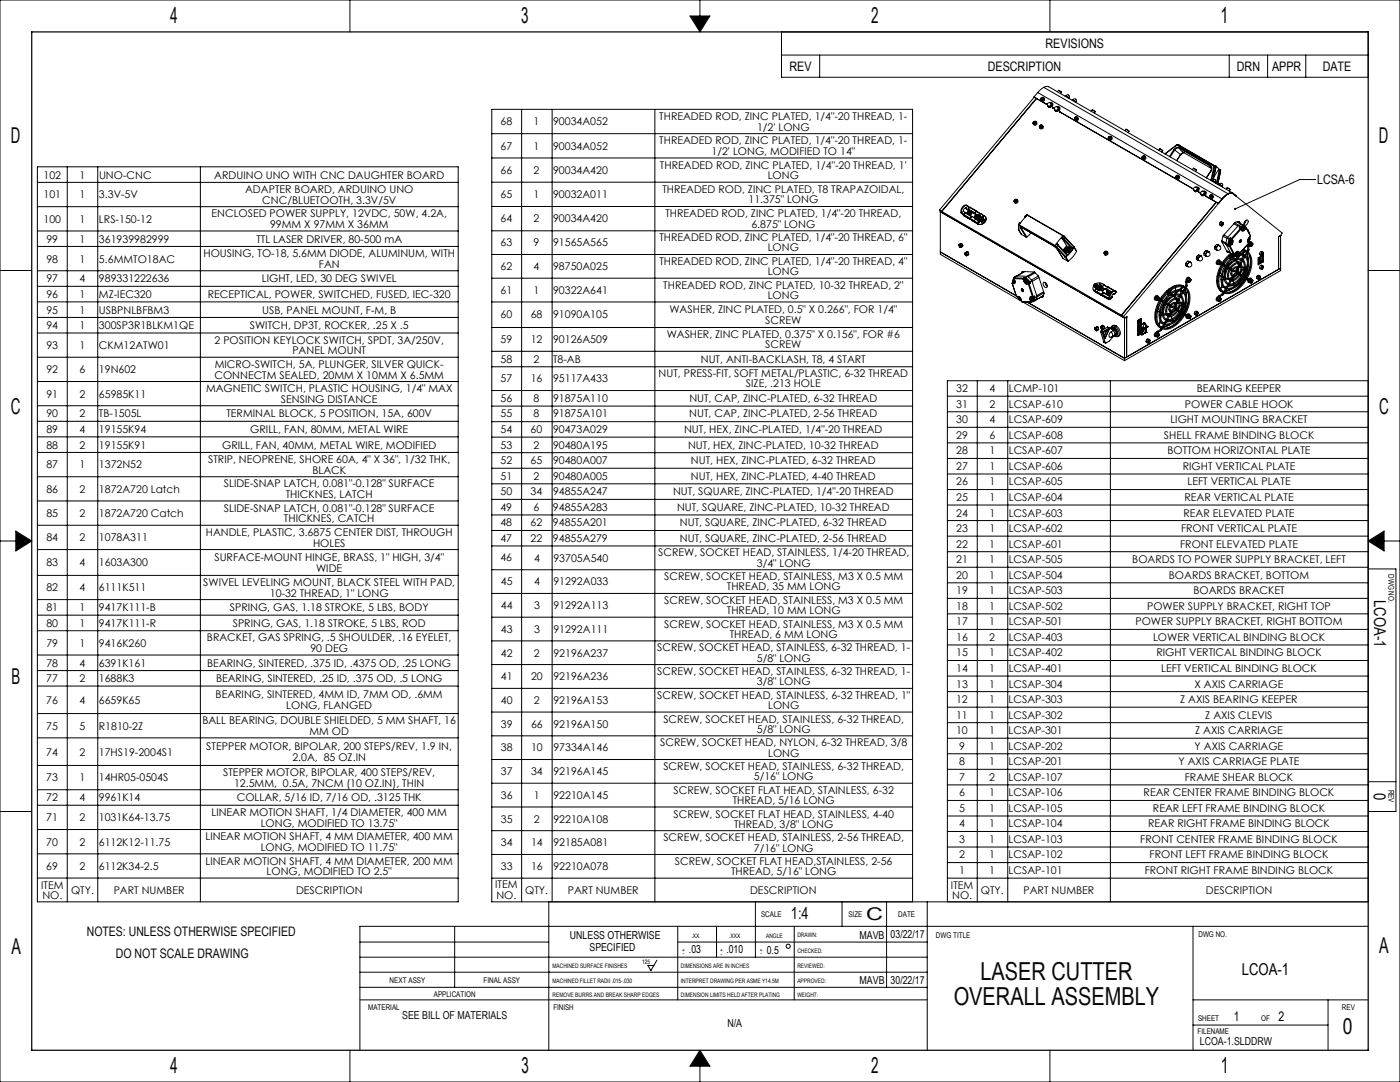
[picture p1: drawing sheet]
<svg xmlns="http://www.w3.org/2000/svg" width="559mm" height="432mm" viewBox="0 0 559 432" stroke-linecap="round" stroke-linejoin="round" font-family="sans-serif">
<defs><g id="words">
<g font-size="9.9" fill="#0a0605">
<text x="391.4" y="391.2">LASER CUTTER</text>
<text x="380.7" y="401.1">OVERALL ASSEMBLY</text>
</g>
<g font-size="8.7" fill="#0a0605">
<text x="68" y="9.4">4</text>
<text x="208.1" y="9.3">3</text>
<text x="347.7" y="9.3">2</text>
<text x="487.1" y="9.4">1</text>
<text x="4.3" y="57">D</text>
<text x="550.4" y="57.2">D</text>
<text x="4.3" y="165.3">C</text>
<text x="550.5" y="165.1">C</text>
<text x="4.6" y="273.1">B</text>
<text x="4.6" y="380.6">A</text>
<text x="550.5" y="380.4">A</text>
<text x="536" y="412.8">0</text>
<text x="67.9" y="428">4</text>
<text x="208.1" y="428">3</text>
<text x="487.3" y="428.1">1</text>
</g>
<text font-size="8.7" x="347.7" y="428.1">2</text>
<text font-size="7" fill="#0a0605" x="345.7" y="367.2">C</text>
<g font-size="6.5" fill="#0a0605">
<text x="548.5" y="239.5" transform="rotate(90 548.5 239.5)">LCOA-1</text>
<text x="548.4" y="316.4" transform="rotate(90 548.4 316.4)">0</text>
<text x="315.7" y="366.7">1:4</text>
</g>
<text font-size="6.5" x="495.7" y="388.9">LCOA-1</text>
<g font-size="5.2">
<text x="417.3" y="19.1">REVISIONS</text>
<text x="315.1" y="28.2">REV</text>
<text x="394.3" y="28.2">DESCRIPTION</text>
<text x="493.7" y="28.2">DRN</text>
<text x="507.7" y="28.2">APPR</text>
<text x="527.9" y="28.2">DATE</text>
<text x="525.7" y="73.4">LCSA-6</text>
<text x="492.5" y="407.3">1</text>
<text x="510.3" y="407.3">2</text>
</g>
<g font-size="5.2" fill="#0a0605">
<text x="34.6" y="373.4">NOTES: UNLESS OTHERWISE SPECIFIED</text>
<text x="46.2" y="382.3">DO NOT SCALE DRAWING</text>
</g>
<g font-size="4.4">
<text x="227.5" y="374.8">UNLESS OTHERWISE</text>
<text x="343" y="374.6">MAVB</text>
<text x="235.3" y="379.6">SPECIFIED</text>
<text x="275" y="380.5">.03</text>
<text x="290" y="380.5">.010</text>
<text x="306.1" y="380.6">0.5</text>
<text x="343.1" y="392.5">MAVB</text>
</g>
<g font-size="4.4" fill="#0a0605">
<text x="355.5" y="374.5">03/22/17</text>
<text x="355.5" y="392.6">30/22/17</text>
<text x="160.6" y="406.6">SEE BILL OF MATERIALS</text>
<text x="290.3" y="409.9">N/A</text>
<text x="479" y="417">LCOA-1.SLDDRW</text>
</g>
<g font-size="4.2">
<text x="263.1" y="47.9">THREADED ROD, ZINC PLATED, 1/4&quot;-20 THREAD, 1-</text>
<text x="199.8" y="50">68</text>
<text x="213" y="50">1</text>
<text x="220.8" y="50">90034A052</text>
<text x="302.2" y="52.1">1/2' LONG</text>
<text x="199.8" y="59.7">67</text>
<text x="213" y="59.7">1</text>
<text x="220.8" y="59.7">90034A052</text>
<text x="263.1" y="57.6">THREADED ROD, ZINC PLATED, 1/4&quot;-20 THREAD, 1-</text>
<text x="284" y="61.8">1/2' LONG, MODIFIED TO 14&quot;</text>
<text x="17.4" y="71.3">102</text>
<text x="31.8" y="71.3">1</text>
<text x="39.5" y="71.3">UNO-CNC</text>
<text x="85.5" y="71.3">ARDUINO UNO WITH CNC DAUGHTER BOARD</text>
<text x="199.8" y="69.4">66</text>
<text x="213" y="69.4">2</text>
<text x="220.8" y="69.4">90034A420</text>
<text x="263.4" y="67.3">THREADED ROD, ZINC PLATED, 1/4&quot;-20 THREAD, 1'</text>
<text x="306.4" y="71.5">LONG</text>
<text x="97.8" y="77.1">ADAPTER BOARD, ARDUINO UNO</text>
<text x="264.4" y="77">THREADED ROD, ZINC PLATED, T8 TRAPAZOIDAL,</text>
<text x="17.4" y="79.2">101</text>
<text x="31.8" y="79.2">1</text>
<text x="39.5" y="79.2">3.3V-5V</text>
<text x="104.7" y="81.3">CNC/BLUETOOTH, 3.3V/5V</text>
<text x="199.8" y="79.1">65</text>
<text x="213" y="79.1">1</text>
<text x="220.8" y="79.1">90032A011</text>
<text x="298.8" y="81.2">11.375&quot; LONG</text>
<text x="17.4" y="88.9">100</text>
<text x="31.8" y="88.9">1</text>
<text x="39.5" y="88.9">LRS-150-12</text>
<text x="84.4" y="86.8">ENCLOSED POWER SUPPLY, 12VDC, 50W, 4.2A,</text>
<text x="199.8" y="88.8">64</text>
<text x="213" y="88.8">2</text>
<text x="220.8" y="88.8">90034A420</text>
<text x="265.6" y="86.6">THREADED ROD, ZINC PLATED, 1/4&quot;-20 THREAD,</text>
<text x="107.8" y="91">99MM X 97MM X 36MM</text>
<text x="299.9" y="90.9">6.875&quot; LONG</text>
<text x="18.5" y="96.8">99</text>
<text x="31.8" y="96.8">1</text>
<text x="39.5" y="96.8">361939982999</text>
<text x="102.3" y="96.8">TTL LASER DRIVER, 80-500 mA</text>
<text x="199.8" y="98.3">63</text>
<text x="213" y="98.3">9</text>
<text x="220.7" y="98.3">91565A565</text>
<text x="263.2" y="96.2">THREADED ROD, ZINC PLATED, 1/4&quot;-20 THREAD, 6&quot;</text>
<text x="306.4" y="100.3">LONG</text>
<text x="18.5" y="104.8">98</text>
<text x="31.8" y="104.8">1</text>
<text x="39.5" y="104.8">5.6MMTO18AC</text>
<text x="81.2" y="102.7">HOUSING, TO-18, 5.6MM DIODE, ALUMINUM, WITH</text>
<text x="127.3" y="106.9">FAN</text>
<text x="199.8" y="107.8">62</text>
<text x="213" y="107.8">4</text>
<text x="220.7" y="107.8">98750A025</text>
<text x="263.2" y="105.7">THREADED ROD, ZINC PLATED, 1/4&quot;-20 THREAD, 4&quot;</text>
<text x="18.5" y="112.7">97</text>
<text x="31.8" y="112.7">4</text>
<text x="39.5" y="112.7">989331222636</text>
<text x="104.5" y="112.7">LIGHT, LED, 30 DEG SWIVEL</text>
<text x="306.4" y="109.8">LONG</text>
<text x="18.5" y="118.9">96</text>
<text x="31.7" y="118.9">1</text>
<text x="39.5" y="118.9">MZ-IEC320</text>
<text x="83" y="118.9">RECEPTICAL, POWER, SWITCHED, FUSED, IEC-320</text>
<text x="199.8" y="117.2">61</text>
<text x="213" y="117.2">1</text>
<text x="220.7" y="117.2">90322A641</text>
<text x="264.8" y="115.2">THREADED ROD, ZINC PLATED, 10-32 THREAD, 2&quot;</text>
<text x="306.4" y="119.3">LONG</text>
<text x="18.5" y="125.1">95</text>
<text x="31.7" y="125.1">1</text>
<text x="39.5" y="125.1">USBPNLBFBM3</text>
<text x="104.6" y="125.1">USB, PANEL MOUNT, F-M, B</text>
<text x="267.2" y="125">WASHER, ZINC PLATED, 0.5&quot; X 0.266&quot;, FOR 1/4&quot;</text>
<text x="18.5" y="131.3">94</text>
<text x="31.7" y="131.3">1</text>
<text x="39.5" y="131.3">300SP3R1BLKM1QE</text>
<text x="99.7" y="131.3">SWITCH, DP3T, ROCKER, .25 X .5</text>
<text x="199.8" y="127.1">60</text>
<text x="211.8" y="127.1">68</text>
<text x="220.7" y="127.1">91090A105</text>
<text x="305.4" y="129.1">SCREW</text>
<text x="85.6" y="137.2">2 POSITION KEYLOCK SWITCH, SPDT, 3A/250V,</text>
<text x="199.8" y="136.9">59</text>
<text x="211.8" y="136.9">12</text>
<text x="220.7" y="136.9">90126A509</text>
<text x="266.1" y="134.8">WASHER, ZINC PLATED, 0.375&quot; X 0.156&quot;, FOR #6</text>
<text x="18.5" y="139.3">93</text>
<text x="31.7" y="139.3">1</text>
<text x="39.5" y="139.3">CKM12ATW01</text>
<text x="116.7" y="141.4">PANEL MOUNT</text>
<text x="305.4" y="139">SCREW</text>
<text x="18.5" y="149">92</text>
<text x="31.7" y="149">6</text>
<text x="39.5" y="149">19N602</text>
<text x="85.7" y="146.9">MICRO-SWITCH, 5A, PLUNGER, SILVER QUICK-</text>
<text x="199.8" y="144.7">58</text>
<text x="213" y="144.7">2</text>
<text x="220.7" y="144.7">T8-AB</text>
<text x="279.7" y="144.7">NUT, ANTI-BACKLASH, T8, 4 START</text>
<text x="85.6" y="151.1">CONNECTM SEALED, 20MM X 10MM X 6.5MM</text>
<text x="199.8" y="152.6">57</text>
<text x="211.8" y="152.6">16</text>
<text x="220.7" y="152.6">95117A433</text>
<text x="262.9" y="150.5">NUT, PRESS-FIT, SOFT METAL/PLASTIC, 6-32 THREAD</text>
<text x="297.7" y="154.6">SIZE, .213 HOLE</text>
<text x="18.5" y="158.7">91</text>
<text x="31.7" y="158.7">2</text>
<text x="39.5" y="158.7">65985K11</text>
<text x="82.2" y="156.5">MAGNETIC SWITCH, PLASTIC HOUSING, 1/4&quot; MAX</text>
<text x="112.1" y="160.8">SENSING DISTANCE</text>
<text x="199.8" y="160.4">56</text>
<text x="213" y="160.4">8</text>
<text x="220.7" y="160.4">91875A110</text>
<text x="275.1" y="160.4">NUT, CAP, ZINC-PLATED, 6-32 THREAD</text>
<text x="381.7" y="156.5">32</text>
<text x="394.9" y="156.5">4</text>
<text x="402.7" y="156.5">LCMP-101</text>
<text x="477.7" y="156.5">BEARING KEEPER</text>
<text x="18.5" y="166.6">90</text>
<text x="31.7" y="166.6">2</text>
<text x="39.5" y="166.6">TB-1505L</text>
<text x="90.4" y="166.6">TERMINAL BLOCK, 5 POSITION, 15A, 600V</text>
<text x="199.8" y="166.6">55</text>
<text x="213" y="166.6">8</text>
<text x="220.7" y="166.6">91875A101</text>
<text x="275.1" y="166.6">NUT, CAP, ZINC-PLATED, 2-56 THREAD</text>
<text x="381.7" y="162.7">31</text>
<text x="394.9" y="162.7">2</text>
<text x="402.7" y="162.7">LCSAP-610</text>
<text x="472.9" y="162.7">POWER CABLE HOOK</text>
<text x="18.5" y="172.8">89</text>
<text x="31.7" y="172.8">4</text>
<text x="39.5" y="172.8">19155K94</text>
<text x="99.9" y="172.8">GRILL, FAN, 80MM, METAL WIRE</text>
<text x="199.8" y="172.8">54</text>
<text x="211.8" y="172.8">60</text>
<text x="220.7" y="172.8">90473A029</text>
<text x="273.1" y="172.8">NUT, HEX, ZINC-PLATED, 1/4&quot;-20 THREAD</text>
<text x="381.7" y="168.9">30</text>
<text x="394.9" y="168.9">4</text>
<text x="402.7" y="168.9">LCSAP-609</text>
<text x="467.2" y="168.9">LIGHT MOUNTING BRACKET</text>
<text x="18.5" y="179">88</text>
<text x="31.7" y="179">2</text>
<text x="39.5" y="179">19155K91</text>
<text x="88.7" y="179">GRILL, FAN, 40MM, METAL WIRE, MODIFIED</text>
<text x="199.8" y="179">53</text>
<text x="213" y="179">2</text>
<text x="220.7" y="179">90480A195</text>
<text x="274.6" y="179">NUT, HEX, ZINC-PLATED, 10-32 THREAD</text>
<text x="381.7" y="175.1">29</text>
<text x="394.9" y="175.1">6</text>
<text x="402.7" y="175.1">LCSAP-608</text>
<text x="464.6" y="175.1">SHELL FRAME BINDING BLOCK</text>
<text x="83.1" y="184.8">STRIP, NEOPRENE, SHORE 60A, 4&quot; X 36&quot;, 1/32 THK,</text>
<text x="199.8" y="185.2">52</text>
<text x="211.8" y="185.2">65</text>
<text x="220.7" y="185.2">90480A007</text>
<text x="275.8" y="185.2">NUT, HEX, ZINC-PLATED, 6-32 THREAD</text>
<text x="381.7" y="181.3">28</text>
<text x="394.9" y="181.3">1</text>
<text x="402.7" y="181.3">LCSAP-607</text>
<text x="466" y="181.3">BOTTOM HORIZONTAL PLATE</text>
<text x="18.5" y="187">87</text>
<text x="31.7" y="187">1</text>
<text x="39.5" y="187">1372N52</text>
<text x="124.7" y="189.1">BLACK</text>
<text x="199.8" y="191.4">51</text>
<text x="213" y="191.4">2</text>
<text x="220.7" y="191.4">90480A005</text>
<text x="275.8" y="191.4">NUT, HEX, ZINC-PLATED, 4-40 THREAD</text>
<text x="381.7" y="187.5">27</text>
<text x="394.9" y="187.5">1</text>
<text x="402.7" y="187.5">LCSAP-606</text>
<text x="472.1" y="187.5">RIGHT VERTICAL PLATE</text>
<text x="18.5" y="196.6">86</text>
<text x="31.7" y="196.6">2</text>
<text x="39.5" y="196.6">1872A720 Latch</text>
<text x="89.3" y="194.5">SLIDE-SNAP LATCH, 0.081&quot;-0.128&quot; SURFACE</text>
<text x="199.8" y="197.6">50</text>
<text x="211.8" y="197.6">34</text>
<text x="220.7" y="197.6">94855A247</text>
<text x="268.6" y="197.6">NUT, SQUARE, ZINC-PLATED, 1/4&quot;-20 THREAD</text>
<text x="381.7" y="193.7">26</text>
<text x="394.9" y="193.7">1</text>
<text x="402.6" y="193.7">LCSAP-605</text>
<text x="474" y="193.7">LEFT VERTICAL PLATE</text>
<text x="114.1" y="198.8">THICKNES, LATCH</text>
<text x="199.8" y="203.8">49</text>
<text x="213" y="203.8">6</text>
<text x="220.7" y="203.8">94855A283</text>
<text x="270.2" y="203.8">NUT, SQUARE, ZINC-PLATED, 10-32 THREAD</text>
<text x="381.7" y="199.9">25</text>
<text x="394.9" y="199.9">1</text>
<text x="402.6" y="199.9">LCSAP-604</text>
<text x="472.7" y="199.9">REAR VERTICAL PLATE</text>
<text x="18.5" y="206.3">85</text>
<text x="31.7" y="206.3">2</text>
<text x="39.5" y="206.3">1872A720 Catch</text>
<text x="89.3" y="204.2">SLIDE-SNAP LATCH, 0.081&quot;-0.128&quot; SURFACE</text>
<text x="113.3" y="208.5">THICKNES, CATCH</text>
<text x="381.7" y="206.1">24</text>
<text x="394.9" y="206.1">1</text>
<text x="402.6" y="206.1">LCSAP-603</text>
<text x="472.4" y="206.1">REAR ELEVATED PLATE</text>
<text x="82.1" y="213.9">HANDLE, PLASTIC, 3.6875 CENTER DIST, THROUGH</text>
<text x="199.7" y="210">48</text>
<text x="211.8" y="210">62</text>
<text x="220.7" y="210">94855A201</text>
<text x="271.4" y="210">NUT, SQUARE, ZINC-PLATED, 6-32 THREAD</text>
<text x="381.7" y="212.3">23</text>
<text x="394.9" y="212.3">1</text>
<text x="402.6" y="212.3">LCSAP-602</text>
<text x="471.4" y="212.3">FRONT VERTICAL PLATE</text>
<text x="18.5" y="216">84</text>
<text x="31.7" y="216">2</text>
<text x="39.5" y="216">1078A311</text>
<text x="125" y="218.1">HOLES</text>
<text x="199.7" y="216.2">47</text>
<text x="211.8" y="216.2">22</text>
<text x="220.7" y="216.2">94855A279</text>
<text x="271.4" y="216.2">NUT, SQUARE, ZINC-PLATED, 2-56 THREAD</text>
<text x="381.7" y="218.6">22</text>
<text x="394.9" y="218.6">1</text>
<text x="402.6" y="218.6">LCSAP-601</text>
<text x="471" y="218.6">FRONT ELEVATED PLATE</text>
<text x="18.5" y="226">83</text>
<text x="31.7" y="226">4</text>
<text x="39.5" y="226">1603A300</text>
<text x="85.6" y="223.9">SURFACE-MOUNT HINGE, BRASS, 1&quot; HIGH, 3/4&quot;</text>
<text x="199.7" y="224.1">46</text>
<text x="213.2" y="224.1">4</text>
<text x="220.9" y="224.1">93705A540</text>
<text x="262.7" y="222.1">SCREW, SOCKET HEAD, STAINLESS, 1/4-20 THREAD,</text>
<text x="302.1" y="226.2">3/4&quot; LONG</text>
<text x="381.7" y="224.8">21</text>
<text x="394.9" y="224.8">1</text>
<text x="402.6" y="224.8">LCSAP-505</text>
<text x="451.9" y="224.8">BOARDS TO POWER SUPPLY BRACKET, LEFT</text>
<text x="81.1" y="233.9">SWIVEL LEVELING MOUNT, BLACK STEEL WITH PAD,</text>
<text x="126.2" y="228.1">WIDE</text>
<text x="199.9" y="233.6">45</text>
<text x="213.2" y="233.6">4</text>
<text x="220.9" y="233.6">91292A033</text>
<text x="265.1" y="231.5">SCREW, SOCKET HEAD, STAINLESS, M3 X 0.5 MM</text>
<text x="381.7" y="231">20</text>
<text x="394.9" y="231">1</text>
<text x="402.6" y="231">LCSAP-504</text>
<text x="466.6" y="231">BOARDS BRACKET, BOTTOM</text>
<text x="18.5" y="236">82</text>
<text x="31.7" y="236">4</text>
<text x="39.5" y="236">6111K511</text>
<text x="107.7" y="238.1">10-32 THREAD, 1&quot; LONG</text>
<text x="290.1" y="235.7">THREAD, 35 MM LONG</text>
<text x="381.7" y="237.2">19</text>
<text x="394.9" y="237.2">1</text>
<text x="402.6" y="237.2">LCSAP-503</text>
<text x="476.4" y="237.2">BOARDS BRACKET</text>
<text x="18.5" y="244">81</text>
<text x="31.7" y="244">1</text>
<text x="39.5" y="244">9417K111-B</text>
<text x="91.7" y="244">SPRING, GAS, 1.18 STROKE, 5 LBS, BODY</text>
<text x="199.9" y="243.1">44</text>
<text x="213.1" y="243.1">3</text>
<text x="220.9" y="243.1">91292A113</text>
<text x="265.1" y="241">SCREW, SOCKET HEAD, STAINLESS, M3 X 0.5 MM</text>
<text x="290.1" y="245.1">THREAD, 10 MM LONG</text>
<text x="381.7" y="243.4">18</text>
<text x="394.9" y="243.4">1</text>
<text x="402.6" y="243.4">LCSAP-502</text>
<text x="457.9" y="243.4">POWER SUPPLY BRACKET, RIGHT TOP</text>
<text x="18.5" y="250.2">80</text>
<text x="31.7" y="250.2">1</text>
<text x="39.5" y="250.2">9417K111-R</text>
<text x="92.9" y="250.2">SPRING, GAS, 1.18 STROKE, 5 LBS, ROD</text>
<text x="265.1" y="250.5">SCREW, SOCKET HEAD, STAINLESS, M3 X 0.5 MM</text>
<text x="381.6" y="249.6">17</text>
<text x="394.9" y="249.6">1</text>
<text x="402.6" y="249.6">LCSAP-501</text>
<text x="453.2" y="249.6">POWER SUPPLY BRACKET, RIGHT BOTTOM</text>
<text x="82.6" y="256">BRACKET, GAS SPRING, .5 SHOULDER, .16 EYELET,</text>
<text x="199.9" y="252.5">43</text>
<text x="213.1" y="252.5">3</text>
<text x="220.9" y="252.5">91292A111</text>
<text x="291.3" y="254.6">THREAD, 6 MM LONG</text>
<text x="381.6" y="255.8">16</text>
<text x="394.9" y="255.8">2</text>
<text x="402.6" y="255.8">LCSAP-403</text>
<text x="460.2" y="255.8">LOWER VERTICAL BINDING BLOCK</text>
<text x="18.5" y="258.1">79</text>
<text x="31.7" y="258.1">1</text>
<text x="39.5" y="258.1">9416K260</text>
<text x="123.9" y="260.2">90 DEG</text>
<text x="199.9" y="262">42</text>
<text x="213.1" y="262">2</text>
<text x="220.9" y="262">92196A237</text>
<text x="262.3" y="260">SCREW, SOCKET HEAD, STAINLESS, 6-32 THREAD, 1-</text>
<text x="381.6" y="262">15</text>
<text x="394.9" y="262">1</text>
<text x="402.6" y="262">LCSAP-402</text>
<text x="461.5" y="262">RIGHT VERTICAL BINDING BLOCK</text>
<text x="18.5" y="266.1">78</text>
<text x="31.7" y="266.1">4</text>
<text x="39.5" y="266.1">6391K161</text>
<text x="82.7" y="266.1">BEARING, SINTERED, .375 ID, .4375 OD, .25 LONG</text>
<text x="262.3" y="269.4">SCREW, SOCKET HEAD, STAINLESS, 6-32 THREAD, 1-</text>
<text x="302.1" y="264.1">5/8&quot; LONG</text>
<text x="381.6" y="268.2">14</text>
<text x="394.9" y="268.2">1</text>
<text x="402.6" y="268.2">LCSAP-401</text>
<text x="463.5" y="268.2">LEFT VERTICAL BINDING BLOCK</text>
<text x="18.5" y="272.3">77</text>
<text x="31.7" y="272.3">2</text>
<text x="39.5" y="272.3">1688K3</text>
<text x="86.2" y="272.3">BEARING, SINTERED, .25 ID, .375 OD, .5 LONG</text>
<text x="199.9" y="271.5">41</text>
<text x="212" y="271.5">20</text>
<text x="220.9" y="271.5">92196A236</text>
<text x="302.1" y="273.5">3/8&quot; LONG</text>
<text x="381.6" y="274.4">13</text>
<text x="394.8" y="274.4">1</text>
<text x="402.6" y="274.4">LCSAP-304</text>
<text x="476.8" y="274.4">X AXIS CARRIAGE</text>
<text x="18.5" y="280.8">76</text>
<text x="31.7" y="280.8">4</text>
<text x="39.5" y="280.8">6659K65</text>
<text x="86.1" y="278.7">BEARING, SINTERED, 4MM ID, 7MM OD, .6MM</text>
<text x="199.9" y="280.9">40</text>
<text x="213.1" y="280.9">2</text>
<text x="220.9" y="280.9">92196A153</text>
<text x="262.4" y="278.9">SCREW, SOCKET HEAD, STAINLESS, 6-32 THREAD, 1&quot;</text>
<text x="381.6" y="280.6">12</text>
<text x="394.8" y="280.6">1</text>
<text x="402.6" y="280.6">LCSAP-303</text>
<text x="471.1" y="280.6">Z AXIS BEARING KEEPER</text>
<text x="114.3" y="283">LONG, FLANGED</text>
<text x="306.6" y="283">LONG</text>
<text x="381.6" y="286.8">11</text>
<text x="394.8" y="286.8">1</text>
<text x="402.6" y="286.8">LCSAP-302</text>
<text x="481.1" y="286.8">Z AXIS CLEVIS</text>
<text x="18.5" y="291.2">75</text>
<text x="31.7" y="291.2">5</text>
<text x="39.5" y="291.2">R1810-2Z</text>
<text x="80.8" y="289.1">BALL BEARING, DOUBLE SHIELDED, 5 MM SHAFT, 16</text>
<text x="123.5" y="293.3">MM OD</text>
<text x="199.9" y="290.4">39</text>
<text x="212" y="290.4">66</text>
<text x="220.9" y="290.4">92196A150</text>
<text x="264.8" y="288.4">SCREW, SOCKET HEAD, STAINLESS, 6-32 THREAD,</text>
<text x="302.1" y="292.5">5/8&quot; LONG</text>
<text x="381.6" y="293">10</text>
<text x="394.8" y="293">1</text>
<text x="402.6" y="293">LCSAP-301</text>
<text x="477.1" y="293">Z AXIS CARRIAGE</text>
<text x="82.4" y="299.4">STEPPER MOTOR, BIPOLAR, 200 STEPS/REV, 1.9 IN,</text>
<text x="199.9" y="299.9">38</text>
<text x="212" y="299.9">10</text>
<text x="220.9" y="299.9">97334A146</text>
<text x="263.5" y="297.8">SCREW, SOCKET HEAD, NYLON, 6-32 THREAD, 3/8</text>
<text x="382.8" y="299.2">9</text>
<text x="394.8" y="299.2">1</text>
<text x="402.6" y="299.2">LCSAP-202</text>
<text x="476.8" y="299.2">Y AXIS CARRIAGE</text>
<text x="18.5" y="301.5">74</text>
<text x="31.7" y="301.5">2</text>
<text x="39.5" y="301.5">17HS19-2004S1</text>
<text x="116.7" y="303.6">2.0A, 85 OZ.IN</text>
<text x="306.6" y="301.9">LONG</text>
<text x="382.8" y="305.4">8</text>
<text x="394.8" y="305.4">1</text>
<text x="402.6" y="305.4">LCSAP-201</text>
<text x="470.4" y="305.4">Y AXIS CARRIAGE PLATE</text>
<text x="18.5" y="311.9">73</text>
<text x="31.7" y="311.9">1</text>
<text x="39.5" y="311.9">14HR05-0504S</text>
<text x="89.1" y="309.8">STEPPER MOTOR, BIPOLAR, 400 STEPS/REV,</text>
<text x="199.9" y="309.4">37</text>
<text x="212" y="309.4">34</text>
<text x="220.9" y="309.4">92196A145</text>
<text x="264.8" y="307.3">SCREW, SOCKET HEAD, STAINLESS, 6-32 THREAD,</text>
<text x="300.9" y="311.4">5/16&quot; LONG</text>
<text x="382.8" y="311.6">7</text>
<text x="394.8" y="311.6">2</text>
<text x="402.6" y="311.6">LCSAP-107</text>
<text x="472.9" y="311.6">FRAME SHEAR BLOCK</text>
<text x="93.4" y="314">12.5MM, 0.5A, 7NCM (10 OZ.IN), THIN</text>
<text x="268.8" y="316.8">SCREW, SOCKET FLAT HEAD, STAINLESS, 6-32</text>
<text x="382.8" y="317.8">6</text>
<text x="394.8" y="317.8">1</text>
<text x="402.6" y="317.8">LCSAP-106</text>
<text x="456.5" y="317.8">REAR CENTER FRAME BINDING BLOCK</text>
<text x="18.5" y="319.8">72</text>
<text x="31.7" y="319.8">4</text>
<text x="39.5" y="319.8">9961K14</text>
<text x="94.5" y="319.8">COLLAR, 5/16 ID, 7/16 OD, .3125 THK</text>
<text x="199.9" y="318.8">36</text>
<text x="213.1" y="318.8">1</text>
<text x="220.9" y="318.8">92210A145</text>
<text x="292.5" y="320.9">THREAD, 5/16 LONG</text>
<text x="382.8" y="324">5</text>
<text x="394.8" y="324">1</text>
<text x="402.6" y="324">LCSAP-105</text>
<text x="460.2" y="324">REAR LEFT FRAME BINDING BLOCK</text>
<text x="18.5" y="327.8">71</text>
<text x="31.7" y="327.8">2</text>
<text x="39.4" y="327.8">1031K64-13.75</text>
<text x="84.4" y="325.6">LINEAR MOTION SHAFT, 1/4 DIAMETER, 400 MM</text>
<text x="104.1" y="329.9">LONG, MODIFIED TO 13.75&quot;</text>
<text x="199.9" y="328.3">35</text>
<text x="213.1" y="328.3">2</text>
<text x="220.9" y="328.3">92210A108</text>
<text x="268.8" y="326.2">SCREW, SOCKET FLAT HEAD, STAINLESS, 4-40</text>
<text x="82" y="335.3">LINEAR MOTION SHAFT, 4 MM DIAMETER, 400 MM</text>
<text x="264.8" y="335.7">SCREW, SOCKET HEAD, STAINLESS, 2-56 THREAD,</text>
<text x="293" y="330.4">THREAD, 3/8&quot; LONG</text>
<text x="382.8" y="330.2">4</text>
<text x="394.8" y="330.2">1</text>
<text x="402.6" y="330.2">LCSAP-104</text>
<text x="458.3" y="330.2">REAR RIGHT FRAME BINDING BLOCK</text>
<text x="18.5" y="337.5">70</text>
<text x="31.7" y="337.5">2</text>
<text x="39.4" y="337.5">6112K12-11.75</text>
<text x="104.1" y="339.6">LONG, MODIFIED TO 11.75&quot;</text>
<text x="199.9" y="337.8">34</text>
<text x="212" y="337.8">14</text>
<text x="220.9" y="337.8">92185A081</text>
<text x="300.9" y="339.8">7/16&quot; LONG</text>
<text x="382.8" y="336.4">3</text>
<text x="394.8" y="336.4">1</text>
<text x="402.6" y="336.4">LCSAP-103</text>
<text x="455.1" y="336.4">FRONT CENTER FRAME BINDING BLOCK</text>
<text x="18.5" y="347.1">69</text>
<text x="31.7" y="347.1">2</text>
<text x="39.4" y="347.1">6112K34-2.5</text>
<text x="82" y="345">LINEAR MOTION SHAFT, 4 MM DIAMETER, 200 MM</text>
<text x="199.9" y="347.2">33</text>
<text x="212" y="347.2">16</text>
<text x="220.9" y="347.2">92210A078</text>
<text x="269.4" y="345.2">SCREW, SOCKET FLAT HEAD,STAINLESS, 2-56</text>
<text x="382.8" y="342.6">2</text>
<text x="394.8" y="342.6">1</text>
<text x="402.6" y="342.6">LCSAP-102</text>
<text x="458.8" y="342.6">FRONT LEFT FRAME BINDING BLOCK</text>
<text x="106.4" y="349.3">LONG, MODIFIED TO 2.5&quot;</text>
<text x="291.8" y="349.3">THREAD, 5/16&quot; LONG</text>
<text x="382.8" y="348.8">1</text>
<text x="394.8" y="348.8">1</text>
<text x="402.6" y="348.8">LCSAP-101</text>
<text x="456.9" y="348.8">FRONT RIGHT FRAME BINDING BLOCK</text>
<text x="16.4" y="354.6">ITEM</text>
<text x="16.9" y="358.7">NO.</text>
<text x="28.4" y="356.7">QTY.</text>
<text x="45.4" y="356.7">PART NUMBER</text>
<text x="118.2" y="356.7">DESCRIPTION</text>
<text x="197.7" y="354.6">ITEM</text>
<text x="198.1" y="358.7">NO.</text>
<text x="209.6" y="356.6">QTY.</text>
<text x="226.6" y="356.6">PART NUMBER</text>
<text x="299.4" y="356.6">DESCRIPTION</text>
<text x="379.6" y="354.6">ITEM</text>
<text x="380" y="358.7">NO.</text>
<text x="391.5" y="356.7">QTY.</text>
<text x="408.5" y="356.7">PART NUMBER</text>
<text x="481.3" y="356.7">DESCRIPTION</text>
</g>
<g font-size="3.1">
<text x="554.2" y="229.1" transform="rotate(90 554.2 229.1)">DWG NO.</text>
<text x="554.2" y="315.1" transform="rotate(90 554.2 315.1)">REV</text>
<text x="358.5" y="366">DATE</text>
<text x="373.6" y="374.5">DWG TITLE</text>
<text x="478.4" y="373.7">DWG NO.</text>
<text x="155.5" y="392.4">NEXT ASSY</text>
<text x="193" y="392.4">FINAL ASSY</text>
<text x="173.2" y="398">APPLICATION</text>
<text x="146.9" y="403.1">MATERIAL</text>
<text x="220.9" y="403.2">FINISH</text>
<text x="478.2" y="407.4">SHEET</text>
<text x="503.4" y="407.4">OF</text>
<text x="535.6" y="403.2">REV</text>
<text x="478" y="412.6">FILENAME</text>
</g>
<g font-size="3.1" fill="#0a0605">
<text x="303.8" y="365.9">SCALE</text>
<text x="338.7" y="365.9">SIZE</text>
</g>
<g font-size="2.4">
<text x="276" y="374.1">.XX</text>
<text x="291.1" y="374.1">.XXX</text>
<text x="305.8" y="374.1">ANGLE</text>
<text x="318.3" y="374.1">DRAWN:</text>
<text x="272.2" y="379.8">+</text>
<text x="272.5" y="381.2">-</text>
<text x="287.4" y="380">+</text>
<text x="287.7" y="381.4">-</text>
<text x="303.2" y="379.8">+</text>
<text x="303.5" y="381.2">-</text>
<text x="318.3" y="380.2">CHECKED:</text>
<text x="220.5" y="386.2">MACHINED SURFACE FINISHES</text>
<text x="256.3" y="384.7">125</text>
<text x="271.8" y="386.2">DIMENSIONS ARE IN INCHES</text>
<text x="318.3" y="386.2">REVIEWED:</text>
<text x="220.5" y="392.3">MACHINED FILLET RADII .015-.030</text>
<text x="271.8" y="392.3">INTERPRET DRAWING PER ASME Y14.5M</text>
<text x="318.3" y="392.3">APPROVED:</text>
<text x="220.5" y="397.8">REMOVE BURRS AND BREAK SHARP EDGES</text>
<text x="271.8" y="397.8">DIMENSION LIMITS HELD AFTER PLATING</text>
<text x="318.3" y="398">WEIGHT:</text>
</g>
</g></defs>
<g fill="none" stroke="#000" stroke-width=".4">
<path d="M270.5 369.7v29.3M286 369.7v12.3M317 369.7v29.3M143.7 399h226.4M262.2 383.2l-2.4 4.1-1.2-2h2.4"/>
<circle cx="314.6" cy="377.6" r=".82"/>
</g>
<g fill="none" stroke="#0a0605" stroke-width=".4">
<path d="M0 0h558.8v431.8h-558.8zM139.7 0v12.7M275.4 6.4h8l-4 6.3zM279.4 0v6.4M419.1 0v12.7M0 107.9h12.7M546.1 107.9h12.7M0 215.9h6.3M6.3 211.9l6.4 4-6.4 4zM546.1 215.9l6.4-4v8zM552.5 215.9h6.3M546.1 227h11.1v96.9h-11.1"/>
<path d="M546.1 312h11.1M0 323.9h12.7M301.5 359.9v22.1M336.1 359.9v9.8M353.9 359.9v34.1M370.1 359.9v59.2M546.1 359.9h-327.1v59.2M143.7 376h75.3M181.5 369.7v24.3M270.5 376h99.6M476.2 369.7v49.4M546.1 369.7h-402.4v49.4"/>
<path d="M143.7 382h226.4M143.7 394h226.4M143.7 388h226.4M476.2 399h69.9M530.1 399v20.1M139.7 419.1v12.7M279.4 419.1l4 6.4h-8zM419.1 419.1v12.7M476.2 409.1h53.9M279.4 425.5v6.3"/>
</g>
<path d="M12.7 12.7h533.4v406.4h-533.4z" fill="none" stroke="#0a0605" stroke-width=".5"/>
<path d="M275.4 6.4h8l-4 6.3zM546.1 215.9l6.4-4v8zM279.4 419.1l-4 6.4h8zM6.3 211.9v8l6.4-4z" fill-rule="evenodd" fill="#0a0605"/>
<g fill="none" stroke="#000" stroke-width=".4">
<path d="M311.9 12.7h234.2v18.1h-234.2zM311.9 22h234.2M327.2 22v8.8M412.7 38.7l4.9 2.8M412.7 38.7l.1 .1M412.8 38.8l4.9 2.8M412.8 38.8l-37.8 45.1M413.6 39.3l-37.8 45M413.7 39.3l-37.8 45.1M414.2 36.9l-1.5 1.8M414.2 36.9l73.6 42.5M415.7 39.6l.3 .2"/>
<path d="M415.7 39.3v.3M415.7 39.3l.2 .2M415.9 39.5v.2M416.1 39.1l.3 .1M416.1 39.1l-.4 .2M416.1 39.1l.2 .2M416.3 39.3v.1M416.3 39.3l-.4 .2M416.3 39.6l-.3 .2M416.4 39.2l-.1 .4M416.6 34.9l-2.4 2M416.6 34.9l1.2-.4 .8 .1 73.6 42.5"/>
<path d="M416.6 34.9l73.5 42.4M416.7 39.1l.2 .4a.75 .75 0 0 1-.3 .8 .75 .75 0 0 1-.9 0l-.3-.5M422.5 36.1l1.2 .7M422.5 36.1l-.4 .6M423.7 36.8l-.4 .6M425.4 38.2h.1M425.4 38.2a.8 .8 0 0 1 1.2-.3 .8 .8 0 0 1 .2 1.2M425.5 38.2l.5 .4M425.5 38.2l-.4 .2M425.5 38.2l.1 .2M425.6 38.4l.4 .2M425.6 38.4l-.1 .2"/>
<path d="M426 38.6l.4 .3M426 38.6l.6 .4M426.4 38.9l.2 .1M426.4 38.9l-.1 .2M426.6 39l.2 .1M426.6 39l.2 .2M426.8 39.1v.1M426.8 39.2l-.1 .1M428.2 39.8a.81 .81 0 0 1 1.2-.3 .81 .81 0 0 1 .1 1.2M428.2 39.8l.1 .1M428.3 39.9l.5 .3M428.3 39.9l.1 .1"/>
<path d="M428.3 39.9l-.3 .1M490.6 22v8.8M506 22v8.8M521.2 22v8.8M196.3 43.6h167.9v316.3h-167.9zM196.3 53.3h167.9M208.2 43.6v316.3M220.4 43.6v316.3M261.4 43.6v316.3M412.6 49l.1 .2M412.7 49.2h.4M412.8 48.7h.4"/>
<path d="M412.8 48.7l-.2 .3M412.8 48.7l.2 .3M413 49l-.3 .2M413.2 48.7l.1 .3M413.3 49l-.2 .2M413.3 48.9l-.3 .1M413.6 48.6l.2 .4a.74 .74 0 0 1-.3 .9 .74 .74 0 0 1-.9-.1l-.2-.4M415.1 50.4l.1 .3M415.2 50.7h.4M415.4 50.1h.3M415.4 50.1l-.3 .3M415.4 50.1l.1 .3"/>
<path d="M415.5 50.4l-.2 .3-.2-.3M415.5 50.4h.4M415.7 50.1l.2 .3M415.9 50.4l-.3 .3M416.1 50.1l.2 .4a.74 .74 0 0 1-.2 .8 .74 .74 0 0 1-1 0l-.2-.5M417.6 41.5l.4 .1M417.6 41.5l.1 .1M417.7 41.6l.3 .1M418 41.8l.1 .2M418.1 42.1l.2 .4M418.1 42.2l.6 .2M418.1 42.1l.1 .1"/>
<path d="M418.3 42.5l.2 .3h.8M418.7 42.4l.4 .1M418.7 42.4l-.4 .1M419.1 41a1.02 1.02 0 0 1 1.1 .5 1.02 1.02 0 0 1-.2 1.2l.2 .3M419.1 42.5l.2 .3M419.2 41.1l1 .3M419.3 41.1l.3 .3M419.4 42.1l-.7 .3M419.4 42.1l-.3 .4M419.6 41.4a.79 .79 0 0 0-1.1-.4 .79 .79 0 0 0-.4 1.1M419.6 41.4l-.2 .7M419.6 41.4l.1 .4"/>
<path d="M419.6 41.4l.3 .7M419.7 41.8l-.3 .3M419.7 41.8l.2 .3M419.9 42.1l-.6 .7M420.1 42.9l.1 .1M420.2 43l.3 .3M420.5 43.3h.4M420.8 43.4l.1 .2M420.9 43.2l-.4 .1M420.9 43.7l.6 .4M420.9 43.7l.2 .4M421.1 44.1l.2 .3h.8"/>
<path d="M421.5 44.1h.4M421.5 44.1h-.4M421.9 42.6a1 1 0 0 1 1.1 .5 1 1 0 0 1-.2 1.2l.2 .3M421.9 44.1l.2 .3M422.2 43.7l-.7 .4M422.2 43.7l-.3 .4M422.3 43a.79 .79 0 0 0-1-.3 .79 .79 0 0 0-.4 1M422.3 43l-.1 .7M422.3 43l.2 .4M422.4 43l.3 .7M422.5 43.4l-.3 .3M422.5 43.4l.2 .3"/>
<path d="M422.7 43.7l-.6 .7M422.8 44.5l.2 .1M423 43l-.9-.3 .2 .3M423 44.6l53.1 30.7M428.4 40l.4 .2M428.4 40l-.1 .2M428.8 40.2l.6 .4M428.8 40.2l.4 .3M429.1 47.4l.3 .1M429.2 40.5l.2 .1M429.2 47l-.1 .4M429.2 40.5l-.1 .2"/>
<path d="M429.2 47l.2 .3M429.4 47.3l-.1 .2M429.4 40.6l.1 .1M429.4 40.6l.2 .2M429.5 40.7l.1 .1M429.6 46.8l.3 .2M429.6 46.8l-.4 .2M429.6 46.8l.2 .3M429.6 40.8l-.1 .2M429.8 47.1v.1M429.8 47.1l-.4 .2M429.8 47.3l-.4 .2"/>
<path d="M429.9 47l-.1 .3M430.1 46.8l.3 .5a.74 .74 0 0 1-.3 .8 .74 .74 0 0 1-.9-.1l-.3-.4M435.9 43.9l1.2 .7M435.9 43.9l-.4 .5M437.1 44.6l-.3 .5M442.5 54.8a.65 .65 0 0 1 .8-.4 .65 .65 0 0 1 .3 .9 .65 .65 0 0 1-.9 .3l-.4-.4zM442.6 55.1l.3 .2M442.7 54.8l-.1 .3M442.7 54.8l.1 .3M442.8 55.1v.2M443 54.6l.3 .2M443 54.6l-.3 .2"/>
<path d="M443 54.6l.2 .3M443.2 54.9l.1 .1M443.2 54.9l-.4 .2M443.2 55.1l-.3 .2M443.3 54.8l-.1 .3M443.6 54.6l.3 .4a.77 .77 0 0 1-.4 .9 .77 .77 0 0 1-.9-.1l-.2-.4M449.4 51.6l1.2 .8M449.4 51.6l-.4 .6M449.5 51.6l1.1 .8M449.5 51.6h-.1M450.6 52.4l-.3 .5M462.5 60l.3-.6 1.3 .8"/>
<path d="M462.9 59.4h.1M463 59.4l1.1 .7M468.6 59.7l.2 .2M468.6 59.7l-1.8 2.7M468.8 59.9l2.4 1.8M468.8 59.9l-1.7 2.7M469.6 57.9v.1M469.6 57.9l-4.6 3.5M469.6 58l-4.5 3.5M469.9 58h-.3M469.9 58l14.5 8.3M470 57.7l-.4 .2"/>
<path d="M470 57.7l.6 .3M470 57.7h.1M470 57.7l.1 .1M470.1 57.8l-.2 .2M470.1 57.8l15.4 8.7M470.1 57.8l14.5 8.3M470.7 59.2a1.58 1.58 0 0 0-1.9 .7M470.7 59.2l1.5 1.5M470.7 59.2l12.3 7.1M470.8 58.9a1.75 1.75 0 0 0-2.2 .8M470.8 58.9l-.1 .3M470.8 58.9l12.3 7.1"/>
<path d="M14.9 66.6h168v293.3h-168zM14.9 72.8h168M26.8 66.6v293.3M39 66.6v293.3M80 66.6v293.3M196.3 72.7h167.9M196.3 63h167.9M405.1 79.9l-.1 .4M405.1 79.9l.2 .3M405.4 79.7l.3 .2M405.4 79.7l-.3 .2M405.4 79.7l.2 .3"/>
<path d="M405.7 79.9v.4M406 79.7l.3 .5a.72 .72 0 0 1-.3 .8 .72 .72 0 0 1-.9-.1l-.3-.4M455.9 62.5a.67 .67 0 0 1 .9-.3 .67 .67 0 0 1 .3 .9 .67 .67 0 0 1-.9 .3l-.3-.2zM456.1 62.9l.3 .2M456.1 62.6v.3M456.1 62.6l.2 .3M456.3 62.9v.1M456.5 62.4l.3 .2M456.5 62.4l-.4 .2M456.5 62.4l.2 .3M456.7 62.7h.1M456.7 62.7l-.4 .2"/>
<path d="M456.7 62.9l-.3 .2M456.8 62.6l-.1 .3M457.1 62.4l.2 .4a.73 .73 0 0 1-.3 .9 .73 .73 0 0 1-.9-.1l-.2-.4M464.1 60.2l-.4 .5M469.5 70.7l.3 .2M469.6 70.3l-.1 .4M469.6 70.3l.2 .3M469.8 70.6v.2M470 70.2l.3 .1M470 70.2l-.4 .1M470 70.2l.1 .2M470.1 70.4l.2 .1"/>
<path d="M470.1 70.4l-.3 .2M470.2 70.7l-.4 .2M470.3 70.3l-.1 .4M470.5 70.2l.3 .4a.72 .72 0 0 1-.3 .8 .72 .72 0 0 1-.9-.1l-.3-.4M471.2 61.7h.1M471.2 61.7l-1.5 2.4M471.4 61.5l1.2-.5-1.4 .7zM472.2 60.7l11.4 6.6M472.2 60.7h.1M476.1 75.3l.3 .1M476.3 67.2l1.2 .7M476.3 67.2l-.3 .5"/>
<path d="M476.4 75.5v.2M476.4 75.2l-.3 .1M476.5 75.9l.6 .2M476.7 76.2l.1 .3 .9-.1M477.1 76.1l.4 .1M477.1 76.1l-.4 .1M477.4 74.7a1.06 1.06 0 0 1 1.2 .5 1.06 1.06 0 0 1-.2 1.3l.4 .3M477.5 67.9l-.3 .6M477.5 76.2l.2 .2M477.8 75.8l-.7 .3M477.8 75.8l-.3 .4M477.8 74.8l.7 .3"/>
<path d="M477.8 74.8l.5 1M477.8 74.8l.1 .3M477.9 75.1a.84 .84 0 0 0-1.3-.3 .84 .84 0 0 0 .1 1.4M477.9 75.1l-.1 .7M477.9 75.1l.2 .4M478.1 75.5l-.3 .3M478.1 75.5l.2 .3M478.3 75.8l-.6 .6M478.4 76.6l.2 .2M478.5 76.7l.1 .1M478.6 76.8l.3 .1M478.8 76.8l.4 .1"/>
<path d="M478.8 76.8l.1 .1M478.9 76.9l.3 .1M479.2 77.1v.2M479.3 77.4l.5 .4M479.3 77.4l.2 .4M479.5 77.8l.1 .3h.9M479.8 77.8h.5M479.8 77.8h-.3M480.3 76.3a1.08 1.08 0 0 1 1.1 .6 1.08 1.08 0 0 1-.2 1.2l5.1 3.1 1.5-1.8M480.3 77.8l.2 .3M480.4 76.4l1 .3M480.4 76.4l.3 .3"/>
<path d="M480.6 77.4l-.8 .4M480.6 77.4l-.3 .4M480.7 76.7a.79 .79 0 0 0-1.1-.3 .79 .79 0 0 0-.3 1M480.7 76.7l-.1 .7M480.7 76.7l.2 .4M480.8 76.7l.3 .7M480.9 77.1l-.3 .3M480.9 77.1l.2 .3M481.1 77.4l-.6 .7M481.2 78.2l.1 .1M483 66.3l.2 .2a1.24 1.24 0 0 1 .1 1.7M483 78.5l.3 .1"/>
<path d="M483 66.3l.5 .7M483.1 66a1.52 1.52 0 0 1 .3 2.2M483.1 66l-.1 .3M483.1 78.1l-.1 .4M483.1 78.1l.2 .3M483.3 68.2h.1M483.3 68.2l-1.8 2.7M483.3 78.4l-.1 .2M483.4 68.2l-1.8 2.8M483.4 78l.3 .1M483.4 78l-.3 .1M483.4 78l.2 .2"/>
<path d="M483.6 78.2l.1 .1M483.6 78.2l-.3 .2M483.7 71.9h.2M483.7 78.5l-.4 .1M483.7 71.9l-.2 .2M483.7 78.1v.4M483.7 71.9h.1M483.8 71.9a.78 .78 0 0 1 1.1-.3 .78 .78 0 0 1 .2 1.2M483.8 71.9h.1M483.9 71.9l.5 .3M483.9 71.9l.1 .2M484 72.1l.4 .1"/>
<path d="M484 78l.3 .4a.73 .73 0 0 1-.3 .8 .73 .73 0 0 1-.9-.1l-.3-.4M484 72.1l-.2 .2M484.4 66.3l.1 .3M484.4 72.2l.6 .5M484.4 72.2l.4 .4M484.5 66.6h.3M484.5 66.6l-1.2 5.4M484.6 66.1l-.2 .2M484.6 66.1l.2 .5M484.6 66.1l.4 .2M484.8 72.6l.2 .1M484.8 72.6l-.2 .1"/>
<path d="M484.8 66.6l.4 .3M484.8 66.6l-1.1 5.3M485 66.3l1.7 1.3M485 66.3h.1M485 72.7l.1 .1M485 72.7l.2 .2M485 66.3l.3 .7M485 66.3l.2 .6M485.1 72.8l.1 .1M485.2 72.9l-.1 .1M485.2 66.9l.1 .1M485.2 66.9l-.9 4.6 1-4.5"/>
<path d="M486.4 67.7l-1.9 2.9M486.4 67.7v.1M486.4 67.8l.2 .4M486.6 73.5h.1M486.6 73.5a.8 .8 0 0 1 1.1-.3 .8 .8 0 0 1 .2 1.2M486.6 68.2l.4 .1M486.6 73.5l.1 .1M486.6 68.2l-1.1 5M486.7 73.6l.5 .3M486.7 73.6l-.4 .1M486.7 73.6l.1 .1M486.7 67.6l.2 .2"/>
<path d="M486.7 67.6l-.3 .1M486.7 67.6l-.3 .2M486.8 73.7l.4 .2M486.8 73.7l-.1 .2M486.9 67.8l.2 .4M486.9 67.8h.1M486.9 67.8l.1 .5M487 68.3l.2 .2M487 68.3l-1.2 5.1M487.1 68.2l.1 .3M487.2 68.5l-1.1 5.1M487.2 68.5h.1"/>
<path d="M487.2 73.9l.6 .4M487.2 73.9l.4 .3M487.6 74.2l.2 .1M487.6 74.2l-.2 .2M487.8 74.3l.1 .1M487.8 74.3l.2 .2M487.9 74.4l.1 .1M488 74.5l-.1 .1M489.8 74.9l1.2 .8M489.8 74.9l-.4 .6M490.1 77.3l-2.3 2.1M490.1 77.3a1.93 1.93 0 0 1 2.2-.1l1 1-1.1-.8"/>
<path d="M491 75.7l-.3 .5M492.2 77.4a4 4 0 0 0-4.4 2.1l-39.3 46.8M492.2 77.4l19.6 15.6-.7 1M525.1 71.6h-6.3l-25.8 11.8M14.9 82.5h168M14.9 92.2h168M14.9 98.4h168M196.3 82.4h167.9M196.3 92.1h167.9M375 83.9l.8 .4M375 83.9l.4 .6M375.3 84.5v17l32.4 18.7"/>
<path d="M375.3 84.5l73.5 42.5M375.4 84.5l.8 .5M375.4 84.5h-.1M375.8 84.3l.4 .7M375.9 84.4l.4 .6M375.9 84.4l71.7 41.4M376.2 84.9v.1M382.7 97.9l.1-.3a.64 .64 0 0 1 .8 .3 .64 .64 0 0 1-.2 .9l-.2-.1M382.8 97.7a.54 .54 0 0 1 .7 .3 .54 .54 0 0 1-.3 .7zM382.9 97.5l.5-.3a.85 .85 0 0 1 .7 1.2l-.5 .3M382.9 97.9v.3M382.9 98.2l.3 .3"/>
<path d="M383.2 97.8l.2 .7M383.2 97.8l-.3 .1M383.2 98.7h.1M383.3 97.9v.1M383.3 98l.1 .1M383.3 98l-.4 .2M383.4 98.5h-.2M383.6 85l.9 .8M383.6 85l.3 .1M383.8 97.2l.5 .9M383.9 85v.1M383.9 85.1l.6 .5"/>
<path d="M384.3 98.1h.1M384.5 85.9l2.7 1.5M384.5 85.9l.2 .1M384.5 85.6v.1M384.6 84.2l.6 .6M384.6 84.2l-.7 .8M384.6 85.6l2.6 1.5v.3M384.6 85.6l-.1 .3M384.6 85.6l.8-.5 2.3 1.3M384.7 86l2.6 1.6M385.2 84.8l3.3 1.9h.5M385.2 84.8l-.7 .8"/>
<path d="M385.5 83h.1M385.6 83a.94 .94 0 0 0-1 1.2M385.6 83v.1M385.6 83.1l-.2-.1 1.6 1.2M385.6 83.1l.6 .5M386.1 82.1a1.97 1.97 0 0 0-2.6 2.1l.1 .8M386.2 83.6l1 .6M386.3 82.2l.6 .6M386.3 82.2a1.96 1.96 0 0 0-2.5 2.2l.1 .6M386.3 82.2l-.7 .8M386.4 85.2l.2 .4M386.4 84.6a.66 .66 0 0 1 .9-.4 .66 .66 0 0 1 .3 .9 .66 .66 0 0 1-.8 .3l-.5-.4z"/>
<path d="M386.6 84l-.9 1.1M386.6 84.9l.3 .2M386.6 85.6h.1M386.6 83.6l2.3 1.3M386.6 83.6h.1M386.7 84.6l-.1 .3M386.7 84.6l.2 .3M386.9 84.9l-.1 .2M386.9 82.8h.1M386.9 82.8l-.7 .8M387 82.8l2.8 1.4M387 82.8l2.6 1.5"/>
<path d="M387 82.8l-.4 .8M387 84.5l.3 .1M387 84.5l-.3 .1M387 84.5l.2 .2M387.2 87.4l.1 .2M387.2 84.7l.1 .1M387.2 84.7l-.3 .2M387.2 84.9l-.3 .2M387.2 87.2l1.9 1.1-.2 .2M387.3 87.2l.2 .3M387.3 84.6l-.1 .3M387.5 87.5h.1"/>
<path d="M387.5 87.5l1.5 .9M387.5 87.6h-.2M387.5 87.5v.1M387.7 86.7l-.4 .5M387.7 86.7h.1M387.7 86.4v.3M387.7 86.4v.1M387.7 87.8l1.3 .8M387.7 87.8l1.4 .9M387.7 84.6l1.8 1.1M387.8 87.7l-.1 .1M388.9 88.5l1.7 .1"/>
<path d="M388.9 84.9h.1M388.9 88.5l.2 .2M389.1 88.7h1.7M389.1 88.7l1.2 .7M389.3 84.8l-.4 .1M389.3 84.8v.1M389.3 84.9h-.3M389.4 85.4l.1 .3M389.4 85.4l-1.8-1 .2 .4a.78 .78 0 0 1-.8 1M389.4 88.8l.8 .5M389.4 86.1l.1 .3M389.4 86.1l.2 .3"/>
<path d="M389.5 86.4h.4M389.6 84.3l-.3 .5M389.6 84.3l1.9 1.1M389.7 85.8l-.3 .3M389.7 84.3l-.4 .6M389.7 85.8l.2 .3M389.7 84.3h.1M389.7 84.3l.2 .2M389.8 84.2l-.2 .1M389.8 84.2l.2 .4M389.9 86.1h.3M389.9 86.1l-.3 .3"/>
<path d="M390 85.8h-.3M390 85.8l.2 .3M390.2 86.1l-.3 .3M390.2 89.3l.1 .1M390.2 87.7l.4 .9M390.3 85.6l.9 .4M390.3 84.7l1.2 .7M390.3 85.7a.9 .9 0 0 1 .6 1 .9 .9 0 0 1-1 .7 .9 .9 0 0 1-.8-1M390.4 85.8l.3 .4a.72 .72 0 0 1-.3 .8 .72 .72 0 0 1-.9-.1l-.3-.4M390.5 87.7l.4 .8M390.6 88.6h.1M390.6 87.7l.1 .2"/>
<path d="M390.7 87.8v.1M390.7 88.6l.1 .1M390.9 88.5l-.2 .1M390.9 88.5l-.1 .2M391.1 86a1.19 1.19 0 0 1-.4 1.6 1.19 1.19 0 0 1-1.6-.3M391.2 86a1.15 1.15 0 0 1-.7 1.5 1.15 1.15 0 0 1-1.5-.6l.1-.5M391.3 86.9l.1 .1M391.3 86.5h1.1M391.4 86.9h-.1M391.4 87l-.7 .9M391.4 86.9h.8M391.4 86.9v.1"/>
<path d="M391.4 87l-.1 .6-.6 .4M391.4 87h.9M391.5 87.5a.67 .67 0 0 1 .9-.4 .67 .67 0 0 1 .3 .9 .67 .67 0 0 1-.9 .3l-.4-.2zM391.5 87l-.7 1.2 .6-.4M391.5 85.4l.2-.2 .3 .2 .4 1.1M391.7 87l.1 .1M391.7 87.9l.2 .1M391.7 87.5v.4M391.7 87.5l.2 .3M391.9 87.8v.2M392.1 87.3l.3 .2M392.1 87.3l-.4 .2"/>
<path d="M392.1 87.3l.2 .3M392.2 86.9l.1 .1M392.3 87.6l.1 .1M392.3 87.6l-.4 .2M392.3 87.8l-.4 .2M392.4 86.5v.1M392.4 87.5l-.1 .3M392.4 86.6l-.2 .3M392.4 86.6l.1 .2M392.5 86.8l-.3-1.1a2.03 2.03 0 0 1 1.1 2.7 2.03 2.03 0 0 1-2.7 1.1l-.4-.2M392.5 86.8l-.2 .2M392.6 87.3l.3 .4a.73 .73 0 0 1-.3 .9 .73 .73 0 0 1-.9-.1l-.3-.4"/>
<path d="M393.4 86.6a2.23 2.23 0 0 1-.6 2.5 2.23 2.23 0 0 1-2.5 .3M405 80.3l.3 .1M405.3 80.2l-.1 .2M405.6 80l.1 .1M405.6 80l-.3 .2M405.7 80.3l-.4 .1M406.5 89.8l.1 .2M406.5 89.8l.1 1.9M406.5 89.6v.2M406.5 89.6l.3 .1M406.6 91.7v.2M406.6 91.7l.1 .2"/>
<path d="M406.6 90h.1M406.6 90l.1 1.9M406.6 91.9l1.1 1.7M406.6 91.9h.1M406.7 91.9h.1M406.7 91.9l1 1.7M406.7 90l14.5 8.3M406.8 89.7l-.1 .3M406.8 89.7l14.5 8.3M406.8 89l.3 .1M406.8 89l-.3 .6M407.1 89.1l-.3 .6"/>
<path d="M407.3 91.1l2.2 3.5M407.4 89l-.3 .1M407.4 89h-.6M407.5 90.7l.5 .1M407.5 90.6l.1 .4M407.6 91l-.3 .1M407.6 91l2.3 3.6M407.7 93.6l1.8 1M407.8 90.8l-.2 .2M408 90.8l-.8-.2 .1 .5M408 90.8l12.3 7.2M409.1 86.4l.1 .2"/>
<path d="M409.2 86.6v.1M409.2 86.2l-.1 .6M409.2 86.2l.3 .1M409.3 86.6h-.1M409.5 86.3l-2.4 2.8M409.5 86.3l-.1 .2M409.8 85.8h.4M409.8 85.8l.2 .1M409.8 85.8l-.6 .4M409.9 94.6h-.4M410 85.9l-.5 .4M410 85.9l14.5 8.3"/>
<path d="M410.2 85.8l-.2 .1M410.2 85.8l14.4 8.4M411.6 92.9l-1.7 1.7M420.3 98l1.7 1.5M421.2 98.3l.3 .2M421.3 98l.4 .4M421.3 98l-.1 .3M421.5 98.5l3.6 4M421.6 97.4v.1M421.6 97.5l-.3 .5M421.6 97.5l.6 .5M421.7 98.4l-.2 .1"/>
<path d="M421.7 98.4l3.6 4M421.9 97.3l.4 .4M421.9 97.3l-.3 .1M421.9 97.3l-.3 .2M422 99.5l2.3 3.7M422.2 98l-.5 .4M422.2 98l3.6 3.9M422.3 97.7l3.6 4-.1 .2M422.3 97.7l-.1 .3M423.8 95l1.9 3.1M423.8 95h.1M423.9 95l.4 .3"/>
<path d="M423.9 94.6l-2.3 2.8M423.9 94.6l-.1 .4M423.9 94.6l.1 .1M424 94.7l.6 .4M424 94.7l-.1 .3M424.3 95.3l3.6 4M424.5 94.2l-.5 .5M424.5 94.2l.5 .4M424.6 95.1l-.3 .2M424.6 95.1l3.6 4M424.6 94.2l.4 .2M424.6 94.2h-.1"/>
<path d="M425 94.6l-.4 .5M425 94.4v.2M425 94.4l3.6 4M425 94.6l3.6 4M425.1 99.6a.96 .96 0 0 1 1.2-.6 .96 .96 0 0 1 .7 1.2 .96 .96 0 0 1-1.2 .7l-.7-.3zM425.4 99.7l-.1 .6M425.4 99.7l.3 .5M425.6 99.2h1.2l.3 .6M425.6 99.2l-.5 .4-.2 .9M425.7 98.1l2.2 1.2M425.7 98.1l-1.4 1.7M426 99.4l.5 .3"/>
<path d="M426 99.4l-.6 .3M426 99.4l.4 .5M426.4 99.9h.1M426.4 99.9l-.7 .3M426.5 99.7l-.1 .6M427 99.4l.1 .2M427.9 99.3h.1M428.2 99.1l-.3 .2M428.2 99.1l.1 .1M428.3 99.2l-2.4 2.8M428.3 99.2l-.4 .1M428.6 98.6l-.4 .5"/>
<path d="M428.6 98.6l.1 .1M428.6 98.4l.1 .1M428.6 98.4v.2M428.7 98.7l-1.4 2.1-1.9 1.8M428.7 98.5l1 1.8M428.7 98.5v.2M428.7 98.7l1 1.6M484.9 98.4v1l.5 .3M484.9 98.4l.6 .3M485.4 80.7l-37.8 45.1M485.4 99.7l.4 .1M485.5 98.7v.6"/>
<path d="M485.5 99.3l-.1 .4M485.5 80.8l-37.8 45M485.6 97.6l-.7 .8M485.6 97.6l1.2 .4M485.6 97.6l.6 .3M485.9 98.4l-.4 .9M485.9 98.4l-.4 .3M486.2 97.9l-.3 .5M486.2 97.9l.4 .1M486.6 98a.96 .96 0 0 1 .5 1.5 .96 .96 0 0 1-1.6-.2M486.6 98l-.7 .4M486.6 98h.2"/>
<path d="M486.8 89.5l.7 .6M486.8 89.5h.1M486.8 98l.1 .2M487.3 88.6h.1M487.3 88.6l-.5 .9M487.6 89.5v.4M487.6 89.9h.3M487.7 89.1l.3-.2a.62 .62 0 0 1 .2 .8 .62 .62 0 0 1-.8 .3zM487.7 96.1l1.6 .9M487.7 96.5l1.6 .9M487.8 89.3v.1M487.8 89.4l-.2 .1"/>
<path d="M487.8 89.4l.3 .2M487.9 89.2h.2M487.9 89.2l-.3 .3M487.9 90.1h-.1M488.1 89.6l-.2 .3M488.1 89.2v.4M488.2 88.9l-.8-.4-.6 1M488.2 94.3l1.6 .9M488.3 89.3v-.2a.59 .59 0 0 0-.9 .2 .59 .59 0 0 0 .4 .8M488.5 93.8l1.6 .9M489.3 97.3l.7 .4M489.3 97.3l2 3.9"/>
<path d="M489.9 94.9l-.6 2.4M489.9 94.9l.7 .5M490 97.7l.2 .4M490.2 98.1l.5 .2M490.4 97.7h-.4M490.4 97.7l.1 .2M490.5 97l-.1 .7M490.5 97.9h.1M490.5 97l.1 .2M490.5 97.9l-.3 .2M490.5 97.9l.3 .1M490.6 95.4l-.6 2.3"/>
<path d="M490.6 95.4l.4 .2M490.6 97.2h.1M490.7 96.3l-.2 .7M490.7 98.3l1.7 3.2M490.8 98l.2 .2M490.8 98l-.1 .3M491 95.6l-.3 .7M491 98.2l-.3 .1M491 98.2l1.7 3.2M491 97.3l-.5 .6M491.1 94.9l.1 .5M491.1 94.9l.4 .3"/>
<path d="M491.1 94.9l-.5 .5M491.2 95.4h.1M491.2 95.4l-.2 .2M491.2 95.4l.3 .6M491.2 95.4l.3 .1M491.2 96.9h.1M491.2 96.6l.1 .1M491.2 96.7v.2M491.2 96.9h.2M491.2 96.7l.1 .1M491.2 96.7l.2 .1M491.3 96.8l-.1 .1"/>
<path d="M491.3 96.8h.1M491.3 96l-.6 .3M491.3 96.6l-.1 .1M491.3 96.6h.2M491.3 96h.1M491.3 96.6l.1 .3M491.3 96.8l.1 .1M491.3 97.1l.2 .1M491.3 96a.7 .7 0 0 1 .2 .9 .7 .7 0 0 1-.9 .3M491.3 96a.81 .81 0 0 0-.7 1.2M491.3 96.9h.2M491.4 96.9v.1"/>
<path d="M491.4 96.9h.1M491.5 96.9l-.1 .1M491.5 96.6l-.1 .2M491.5 95.5l.3 .6M491.5 96l.1 .2M491.5 97.2l.2 .3M491.5 96l.3 .1M491.5 97.2l-.7 .8M491.5 95.2v.3M491.5 95.2l.3 .2M491.6 96.5l-.2 .4M491.6 96.5l-.1 .1"/>
<path d="M491.6 96.5h.1M491.7 97.5l-.7 .7M491.8 96.1l-.3 1.1M491.8 95.4l-.3 .1M491.8 95.4l.3 .7M492.1 96.1l.1 .6-.5 .8M492.1 96.1h-.3M492.5 89.3l1.6 .9M492.8 88.9l1.7 1M493.8 88.5l2 1.2M494.2 88.5l.2 .3M494.3 90l1.6-.3 .9 .5"/>
<path d="M494.3 90l-4.4 4.9M494.3 90l.8 .5M494.7 90.9l.6 .2M494.7 90.9l.4 .3M494.9 95.9l.3-.2a.52 .52 0 0 1 .2 .8 .52 .52 0 0 1-.8 .1zM494.9 96l.3-.2a.41 .41 0 0 1 .1 .6 .41 .41 0 0 1-.6 .1zM495.1 90.5l.2 .2M495.1 96.7l-.4 .1M495.1 90.5l-.4 .4M495.1 91.2l.3 .2M495.1 91.2l-3.6 4M495.2 89.3l-.5-.9-1.7 .3-4.8 5.4-.6 2.2 2.3 4.3h.5"/>
<path d="M495.3 90.7l-.2 .3M495.3 91.1l.1 .1M495.3 95.7l.1 .4M495.3 91.1l-.2 .1M495.4 91.4l-3.6 4M495.4 91.4l.3 .7M495.4 91.2v.2M495.4 91.2l.4 .6M495.8 91.8l-.1 .3M495.8 90.6l-.5 .1M495.9 91.7l-.2 .1M496 91.5h.1"/>
<path d="M496.1 99.7l1.6 .5M496.1 91.4l-.1 .1M496.1 91.1l.1 .1M496.2 91.4l-.1 .1M496.2 91.4h.1M496.2 99.6l.9 .3M496.2 91.2l-.1 .2M496.2 91.2l.1 .2M496.3 91.3l.1 .1M496.3 91.1l-.1 .1M496.3 91.1h.1M496.3 90.5l-.5 .1"/>
<path d="M496.3 90.5h.1M496.3 91.1l.1 .2M496.3 90.5a.7 .7 0 0 1 .2 .9 .7 .7 0 0 1-.9 .3M496.3 90.5l-.5 .2-.3 .6 .3-.7M496.3 91.4l.1 .1M496.3 91.5l.2 .2M496.4 90.5h.4M496.4 91.3v.1M496.4 91.4v.1M496.4 91.1l-.2 .3M496.5 91.7l-.7 .1M496.5 91.1l-.1 .2"/>
<path d="M496.5 91.7l.2 .2M496.5 91h.1M496.5 91v.1M496.5 91l-.1 .1M496.7 99.7l.1 .1M496.7 91.9l-.6 .4-.4-.2M496.8 90.2l-1.7 .3M496.8 90.2v.3M496.8 90.5l.1 .2M496.9 90.2l.1 .4M496.9 90.7h.1M496.9 90.7l-.3 .4"/>
<path d="M496.9 90.7l.3 .2M497 90.6l-.1 .1M497 90.6l.4 .2M497.1 88.2l-.4 .5M497.1 88.1a.73 .73 0 0 1 1.2 0 .73 .73 0 0 1-.4 1.1 .76 .76 0 0 1-1.1 .7 .76 .76 0 0 1-.1-1.3zM497.2 90.9l.3 .2M497.2 90.9l-.7 .8M497.4 90.8l.1 .1M497.4 87.9l-.9 1.5M497.4 90.8l-.2 .1M497.5 91.1l-.8 .8M497.5 91.1l1.6 3.2"/>
<path d="M497.5 90.9v.2M497.5 90.9l1.6 3.2M497.8 91.6l.3 .1M498 99.7v.1M498 99.8l.4 .2M498 98.4h.5M498 99.7h.5M498 99.8l-4.3 7.3M498 98.4v1.3M498 96.5l.4 .6M498.1 97.5l.1 .5M498.1 96.2l-.1 .3"/>
<path d="M498.1 96.2l.3 .7M498.1 91.7l-.1 .2M498.1 91.7l.4 1.2M498.1 98v.1M498.1 98.1l-.1 .3M498.1 98.1l.4 .2M498.3 96.4l-.1 .2M498.3 96.8a.65 .65 0 0 1 .7-.5 .65 .65 0 0 1 .6 .6M498.3 95.9h.1M498.4 97.1v.1M498.4 97.2l-3.6 3.9M498.4 97.1l-3.6 4"/>
<path d="M498.4 95.1l-.3 1.1M498.4 96.1l-.1 .4zM498.4 96.9v.3M498.4 95.1l-.4 .7v.7M498.4 95.1h.1M498.4 96.9v.2M498.4 95.5h.2M498.4 95.5l.1 .1M498.5 99.7l-.1 .3M498.5 95.7l-.2 .2M498.5 98.4v1.3M498.5 97.6h.1"/>
<path d="M498.5 95.5l.2 .1M498.5 98.3v.1M498.5 95.8l-.1 .1M498.5 97.6v.1M498.5 95.8h.3M498.5 95.6v.1M498.5 97.9l-.3 .1M498.5 95.6l.2 .2M498.5 95.6h.2M498.6 97.9l-.1 .4M498.6 95.5l.1 .1M498.6 95.6l-.1 .1"/>
<path d="M498.6 94.9a.68 .68 0 0 1 .2 .8 .68 .68 0 0 1-.8 .4M498.7 95.8h-.2M498.7 95.8h.1M498.7 95.6v.1M498.7 95l.2-.3-.1 .3M498.7 98.1l-.2 .1M498.7 95.7l.1 .1M498.7 95.5h-.1M498.7 95.5v.1M498.8 95.5l-.1 .2M498.8 95.5l-.1 .1M498.8 95.4h.1"/>
<path d="M498.9 95.4l-.1 .1M498.9 95.4l-.2 .1M498.9 98.1l-.4 .1M498.9 96.8h.1M499 96.8l-.5 .8M499.1 94.3h.1M499.1 94.3l-.7 .8M499.1 94.1v.2M499.3 97.5l.5-.3a.59 .59 0 0 1 .1 .7 .59 .59 0 0 1-.7 .2zM499.3 97.9l.2 .2M499.4 97.7v.1M499.4 97.7l.3 .2"/>
<path d="M499.4 97.6v.1M499.5 97.5l-.2 .4M499.6 97.4l.3 .2M499.7 97.4l-.2 .1M499.7 97.9l-.2 .2M499.7 97.4l.2 .2M499.7 97.4h-.1M499.9 97.6l-.2 .3M499.9 97.1l-.5-.3a.81 .81 0 0 0-.7 1.2l.5 .3M500.1 97.5v-.2a.64 .64 0 0 0-.9 .2 .64 .64 0 0 0 .2 .9l.2-.2M511.1 94h.1M511.1 94v14l-62.3 35.9"/>
<path d="M511.1 94l-.8 .5v13M14.9 108.1h168M14.9 114.3h168M196.3 101.6h167.9M196.3 111h167.9M375.3 100.5l30.3 17.5M385.1 101.1v-.1a.64 .64 0 0 1 .9 .2 .64 .64 0 0 1-.3 .9l-.1-.1M385.1 101.1v.1M385.2 100.9a.57 .57 0 0 1 .8 .4 .57 .57 0 0 1-.4 .7l-.5-.6zM385.2 100.8l.6-.3a.83 .83 0 0 1 .7 1.2l-.6 .4M385.3 101.2v.3M385.3 101.5l.3 .3"/>
<path d="M385.6 101.1l.2 .7M385.6 101.1l-.3 .1M385.6 102h.1M385.7 101.2v.1M385.7 101.3l.1 .1M385.7 101.3l-.4 .2M385.8 101.8h-.2M385.8 101.6v.2M385.8 101.6l-.2 .2M386.2 100.5h.1M386.2 100.5l.4 .9M386.6 101.4h.1"/>
<path d="M404 113.1h.1M404 113.1l1.7 5.2M404.1 113.2h.7M404.1 112.9l-.1 .2M404.1 112.8v.1M404.1 112.8l.7 .1M404.2 112.3l.1 .1M404.2 112.3l.2 .4M404.3 112l-.1 .3M404.3 112.1h.1M404.3 112.1v.1M404.3 112.2h.1"/>
<path d="M404.3 112.4l.1 .2M404.4 112.2l-.1 .2M404.4 112.7l-.3 .2M404.4 112.1h.3M404.4 112.2l.2 .3M404.4 112.6h.1M404.4 112.6v.1M404.4 112.6l.7 .1-.3 .2M404.5 112h.1M404.5 112l-.1 .1M404.5 112v.1M404.5 112.1l-.2 .1"/>
<path d="M404.5 112l.2 .1M404.5 112l.1 .1M404.5 111.4a.68 .68 0 0 0-.2 .8 .68 .68 0 0 0 .8 .4M404.5 112.2l.1 .1M404.5 112.1h.1M404.6 111.3h.1M404.6 111.3l-.1 .1M404.6 112.2h.1M404.6 112.3v.2M404.6 112.5h.1M404.7 112.1h.1M404.7 112.2l-.1 .1"/>
<path d="M404.7 111.2h.1M404.7 111.1l-.1 .2M404.7 111.2l.4 1M404.7 112.1l-.2 .1M404.8 112.1l-.1 .1M404.8 111.2l.3 1M404.8 111.2l3.6 .1M404.8 110.9l-.1 .3M404.8 112.9v.3M404.8 110.9h.1M404.9 110.6l-.4 .8M404.9 110.9l-.1 .3"/>
<path d="M404.9 110.6l-.1 .3M404.9 110.9l3.6 .1M404.9 110.6h.4M405.1 112.2v.5l-.3 .2M405.1 112.2h.1M405.1 112.2l.1 .7-.4 .3M405.3 110.6l-.5 .3M405.3 110.6l-.4 .3M405.7 118.3l.2 .1M405.7 118.3h.7M405.9 118.4h.7M406.3 118.5l.3 .4-.3-.4"/>
<path d="M406.3 118.4v.2M406.3 118.6h.1M406.3 118.4v.1M406.4 118.3l1.1 1M406.4 118.3l.2 .1M406.6 118.4l.8 .9M406.6 119.2l.2 .1M406.7 119.2h-.1M406.7 119.2h.3M406.8 119h.1M406.8 119l-.1 .2M406.8 119.3l.1 .1"/>
<path d="M406.8 119.3h.2M406.8 119v.2M406.8 118.5a.69 .69 0 0 0-.1 .9 .69 .69 0 0 0 .8 .2M406.8 119.2h-.2M406.8 119l.2 .2M406.8 119l.1 .2M406.9 119.1l-.1 .1M406.9 119.4l.1 .2M407 119.2v.1M407 119.6h.1M407 119.4v.2M407 119.2l-.1 .2"/>
<path d="M407 119.3v.1M407 119.5v.1M407.1 119.2l-.1 .2M407.3 119.7l.3 .2M407.4 119.6l.2 .2M407.4 119.3h.1M407.4 119.3l.3 1M407.5 119.3l.3 1M407.7 109l.3-.7 4.9 .2 1.6 1.7M407.8 115.3a.55 .55 0 0 1 .7 .4 .55 .55 0 0 1-.4 .6l-.5-.7zM407.8 115.3l-.1 .3M407.8 115.4h.2a.43 .43 0 0 1 .4 .4 .43 .43 0 0 1-.3 .4z"/>
<path d="M408.1 116.2l.1 .1M408.2 116.3h.2M408.4 111.3l.3 1.1M408.5 111l-.1 .3M408.5 111l.2 .3M408.7 108.4l-.1 .1M408.7 112.4l1.1 1M408.7 111.3h-.3M408.7 111.3l.3 1M408.8 108.4l-3 1.7M408.9 110.7l.1 .4M408.9 110.7l.5 .1"/>
<path d="M408.9 110.7l-.4 .3M409 108.4l-3.1 1.7M409 111.1h.1M409 111.1h.2M409 111.1l.3 .7M409 111.1l-.3 .2M409 112.3l-.3 .1M409 112.3l.9 .8M409.2 111.1l.5 .4M409.2 112.2l-.2 .1M409.3 112.4h.1M409.4 110.8l-.2 .3"/>
<path d="M409.4 110.8l1.7 1.7M409.4 112.1h.1M409.4 112.3l-.1 .1M409.4 112.3h.2M409.4 112.1v.2M409.4 112.4l.1 .1M409.4 112.4h.2M409.4 112.1l.1 .4M409.5 112.1l.1 .2M409.5 112.1l-.2 .3M409.5 111.5a.69 .69 0 0 0-.2 .9 .69 .69 0 0 0 .9 .3M409.5 111.5h.1"/>
<path d="M409.5 111.5a.79 .79 0 0 1 .7 1.2M409.5 112.5l.1 .2M409.6 112.3h.2M409.6 112.5v.2M409.6 112.4v.1M409.6 112.6v.1M409.7 111.5h-.2M409.7 111.5l.6 .5M409.7 112.3l-.1 .2M409.8 112.3l-.2 .1M409.8 113.4h.7M409.9 113.1l-.1 .3"/>
<path d="M409.9 113.1h.7M409.9 112.8l.2 .1M410.1 110.3l1.7 1.7M410.1 110.3l-.7 .5M410.1 112.9h.7M410.1 112.9l-.2 .2M410.1 110.3l-4.4-.2-.8 .5M410.2 112.7h.1M410.3 112l.4 .6M410.3 112l-.1 .7M410.5 113.4l1.6 5.1M410.6 113.1l-.1 .3"/>
<path d="M410.6 113.1l.2 .2M410.7 112.6l.1 .3M410.8 113.3l-.3 .1M410.8 113.3l1.7 5.1M410.8 112.9h.1M410.8 112.9l.4 .1M410.8 112.9l-.2 .2M411 119.5l.4 .9M411.1 112.5l-.4 .1M411.1 112.5l.1 .5M411.2 113l-.4 .3M411.4 119.3l-.4 .2"/>
<path d="M411.4 119.3l.3 1.1M411.4 118.5l-.4 .2v.8M411.4 118.5l.2 .1M411.4 118.5h.7M411.6 119.3h-.2M411.6 118.6l-.2 .7M411.6 119.3h.1M411.6 119.3v.2M411.6 118.6h.7M411.6 119.5h.1M411.7 118.6l-.1 .2M411.7 119.3l-.1 .2"/>
<path d="M411.7 119.1h.1M411.7 119.1v.1M411.7 119.5l.1 .1M411.7 119.5h.3M411.7 119.2v.1M411.7 119.2l.1 .4M411.8 119.1v.1M411.8 118.6a.69 .69 0 0 0-.2 .9 .69 .69 0 0 0 .9 .3M411.8 119.2l.1 .2M411.8 119.2l.1 .4M411.8 119.6l.1 .1M411.8 112l-.7 .5"/>
<path d="M411.8 112l2.1 6.3M411.8 119.7l.2 .5M411.8 119.4h.1M411.9 119.7h.1M411.9 119.6l.1 .1M411.9 119.4l.1 .1M411.9 119.4l-.1 .1M412 119.5l-.1 .1M412 119.7h-.1M412 119.4l-.1 .1M412.1 118.5l.2 .1M412.2 118.6l.4 .6-.1 .6"/>
<path d="M412.2 118.6l.4 .7M412.3 118.6h.1M412.4 119.8l-.2 .4M412.5 118.4l-.4 .1M412.5 118.4l-.1 .2M412.5 119.8h.1M412.6 119.3l-.1 .5M412.7 118.5v.3M412.7 118.8l-.1 .5M412.9 108.6l-3 1.7M412.9 118.2l-.5 .4M412.9 118.2l.2 .5"/>
<path d="M412.9 118.2l-.4 .2M413.1 118.7l-.4 .1M413.1 118.7l-.6 1.7M413.2 108.9l-2.8 1.6M413.9 118.3l-.5 1.5-.9 .6M413.9 118.3l-.8 .4M414.5 110.1l-2.8 1.7M414.5 110.2l2.3 6.9-.6 1.6-.8-.1M414.7 110.7l-2.8 1.6M416.2 118.1l.2 .1M416.5 118l-3.1 1.8M416.5 112.7a1.23 1.23 0 0 1 1.3 .7 1.23 1.23 0 0 1-.3 1.4 1.51 1.51 0 0 1-1-2.1z"/>
<path d="M416.6 116.4l-2.8 1.6M416.7 116.9l-2.8 1.6M417.2 112.7l.8 1.5M417.6 113.8l-.3-1 .4 1.1M424.3 103.1v.1M424.3 103.2l1.9 1M424.6 100.2a1.31 1.31 0 0 1 1-1.3 1.31 1.31 0 0 1 1.5 .7 1.53 1.53 0 0 1-1.8 1.4M425.1 102.5v.1M425.1 102.6l1.1 1.6M425.3 101h.1M425.3 100.3l.5 .2M425.3 102.4l-.2 .1"/>
<path d="M425.3 102.4l.1 .2M425.4 102.6h-.3M425.4 102.6l1.1 1.6M425.7 100.2v.3M425.8 101.9l-.5 .5M425.8 101.9l.1 .1M425.9 101.6v.4M426.4 100.3l-.6 .2M426.5 104.2h-.3M429.7 100.3l-1.4 2.1-1.8 1.8M436.4 115.8l.6 .5M436.6 114l-.4 1.1 .7 1.1"/>
<path d="M436.6 114.2l.7 .6 .8-.4M436.8 113.9l.3 .2M436.9 113.6l-.1 .3M436.9 116.2l.8 .5M436.9 116.2l.1 .1M436.9 113.6l.2 .3M437 116.3l1 .6M437.1 113.9v.2M437.2 115.5l.7 1.2M437.3 113.5l.3 .1M437.3 113.5l-.4 .1M437.3 113.5l.2 .2"/>
<path d="M437.4 116.2l.6 .7M437.4 113.2l1.4-.3 1 .3M437.5 113.7l.1 .1M437.5 113.7l-.4 .2M437.5 113.9l-.4 .2M437.6 113.6l-.1 .3M437.8 113.5l.3 .7M437.9 116.7l.1 .2M437.9 115.3l-.7 .2M438 116.9l1.5 .9M438 116.5l1.7 1M438 116.9l1.5 .8"/>
<path d="M438 116.5l.1 .2M438 116.5l-.1 .2M438 115.5h-.8M438.1 116.7l1.5 .9M438.1 116.7l-.1 .2M438.3 114.4l.2 .3M438.3 114.4l.2 .2M438.5 114.7h.3M438.6 114.1h.4M438.6 114.1l-.3 .3M438.6 114.1l.1 .2M438.7 114.3h.4"/>
<path d="M438.7 114.3l-.2 .3M439 113.3l1.6 .2M439 113.3l-.2 .5M439 114.1l.1 .2M439 113.3l.1 .5M439.1 114.3l-.3 .4M439.2 113.9a1.07 1.07 0 0 1 .9 1.4 1.07 1.07 0 0 1-1.6 .5l-.6-.5 .2-.7M439.3 113.9a.9 .9 0 0 1 .5 1.1 .9 .9 0 0 1-1 .6 .9 .9 0 0 1-.7-.9M439.3 114l.3 .4a.74 .74 0 0 1-.3 .9 .74 .74 0 0 1-.9-.1l-.3-.4M439.5 117.7v.1M439.6 117.5l-.1 .3M439.7 117.7l2.6 1.5"/>
<path d="M439.7 117.7l.1 .2M439.7 117.4v.3M439.7 117.4l2.7 1.5M439.7 117.4l.8-.5 2.3 1.3M439.8 115.7l.1 .1M439.8 117.9h.1M439.8 117.9l2.7 1.6M439.9 115.8l.2 .7 2.7 1.5M439.9 115.8l.2 .2M440.1 114.2a1.19 1.19 0 0 1-.5 1.6 1.19 1.19 0 0 1-1.6-.3M440.1 116l-.1 .4M440.2 115.4l.2 .2"/>
<path d="M440.3 115.5l-.3 .4M440.3 115.6l-.2 .4M440.4 115.6l-.4 .5M440.6 115.5l-.1 .1M440.6 113.5l1.5 1M440.6 113.5l-.2 .2 1.7 .8M440.6 115.5l-.6 .7M440.8 100.6a.67 .67 0 0 1 .8-.3 .67 .67 0 0 1 .4 .8 .67 .67 0 0 1-.9 .4l-.4-.4zM440.9 101l.3 .2M441 100.6l-.1 .4M441 100.6l.2 .3M441.1 115.3l-.9 .1"/>
<path d="M441.1 115.3l.2 .2M441.1 115.3l1.4 .8M441.2 100.9l-.1 .2M441.3 115.5l-.9 .1M441.3 115.5l1 .6M441.4 100.5l.2 .1M441.4 100.5l-.4 .1M441.4 100.5l.1 .3M441.5 100.8h.1M441.5 100.8l-.3 .1M441.6 101l-.4 .2M441.6 100.6v.4"/>
<path d="M441.7 117.1l.2 .4M441.7 116.5a.66 .66 0 0 1 .9-.3 .66 .66 0 0 1 .3 .9 .66 .66 0 0 1-.9 .2l-.4-.4zM441.8 115.4l1.9 1.1zM441.9 116.9l.3 .1M441.9 100.5l.3 .4a.72 .72 0 0 1-.3 .8 .72 .72 0 0 1-.9-.1l-.3-.4M441.9 117.5h.1M442 116.5l-.1 .4M442 116.5l.1 .3M442.1 114.6l2.9 1.4M442.1 114.6l-.3 .8M442.1 114.5v.1M442.1 114.6l2.5 1.4"/>
<path d="M442.1 116.8v.2M442.3 116.3l.3 .2M442.3 116.3l-.3 .2M442.3 119.2l.2 .2M442.3 116.3l.2 .3M442.4 118.9l-.1 .3M442.4 119.1l.2 .1M442.5 116.6l.1 .1M442.5 116.6l-.4 .2M442.5 119.3h.1M442.5 116.8l-.3 .2M442.6 119.3h.1"/>
<path d="M442.6 119.3h.6M442.6 116.5l-.1 .3M442.6 119.4h-.1M442.6 119.2h.3M442.7 119.3l-.1 .1M442.7 118.6l-.3 .3M442.8 118.7l-.4 .4 .1 .2M442.8 119l-.2 .2M442.8 119.1l.1 .1M442.9 119.2l.3 .1M443 116.5l.4 .3M443 117.4l-.7 .3"/>
<path d="M443.1 119.2l.1 .1M443.5 116.7l-.6-.4 .3 .8M443.8 118.4l-.6 1.1M443.8 118.4l-.7 .8M444.3 117.3h.6M444.5 117.2l.4 .1M444.7 117.2l.2 .1M444.8 117.3a.94 .94 0 0 0-1 1.1M444.9 116l.1 .1M445 116.1h.1M445.3 116.2a2.17 2.17 0 0 0-2.5 2.9M445.5 116.4a1.96 1.96 0 0 0-2.5 2.2l.1 .6"/>
<path d="M445.5 116.4l.1 .1M445.5 116.4l-.7 .9M445.6 116.5l-.7 1M461.2 119.2h.1M461.6 118.4h.1M461.6 118.4l-.4 .9M461.6 118.4l-.4 .8M462 119.5l.1 .2M462 119.3h.1M462 119.3l.4 .2M462.1 119.1l-.1 .2M462.1 118.9l.4-.2a.58 .58 0 0 1 .1 .8 .58 .58 0 0 1-.8 .2z"/>
<path d="M462.1 119.1l-.1 .4M462.3 118.5a.78 .78 0 0 0-.9-.6 .78 .78 0 0 0-.6 .9 .62 .62 0 0 0 0 .8 .62 .62 0 0 0 .8 .1M462.3 119l.3 .1M462.4 118.9l-.3 .2M462.4 119.5l-.3 .2M462.4 118.9l.2 .2M462.4 118.9l-.2 .1M462.5 119.7l.7 .4M462.6 118.6l-.6-.3a.81 .81 0 0 0-.7 1.3l.6 .3M462.6 119.1l-.2 .4M462.7 119.3l.7 .4M462.7 119v-.1a.58 .58 0 0 0-.9 .2 .58 .58 0 0 0 .4 .8l.1-.1"/>
<path d="M462.8 119.8a10 10 0 0 0-.9 9.9l1 .9M463.1 119.3l.3 .3M463.4 119.7l.1 .1M463.4 119.7l-.2 .4M463.5 119.8l-.2 .4M463.5 119.8l4.3 2.4M463.6 118.5l-.1 1M465.6 116.2l.4 .2M466.1 116.9l-.1 .5M466.2 116.8l-.2 .6M466.3 116.9l.8 .1M466.4 116.7l-.4 .7"/>
<path d="M466.6 115.3l-.2 .8M466.7 115.3l-.3 .7M466.9 118.7l-1.9 1.9M466.9 115.1l-.2 .7M467.5 117.3l.8 .4M467.7 115.6l-.7 1.3M468.1 118.4l1.1 .6M468.2 117.8l-1.7 .3M468.4 117.7l1.7-1.6-1.8 1.6M468.4 114.2l-.3 .6M468.8 118l.7 1M469.1 114l.1 .3"/>
<path d="M469.2 116.3l-.1 .8M469.2 114.8v1.1M469.4 119.4l.1 1.1M469.7 119.5v.8M470 119.7a2.85 2.85 0 0 0-3.4 1.8M470.3 119.3a3.2 3.2 0 0 0-4.1 2M470.5 116.1l-1.7 1.4M470.6 119.6a4.1 4.1 0 0 1-.3 4.1M470.6 115.6l1.4-1.1zM470.9 118.1l-1.5 .6M471 118.1a3.4 3.4 0 0 0-4.4 1.6l-1 1.3M471.2 117.7a4 4 0 0 0-5 1.8l-1 1.3"/>
<path d="M471.3 118.4a5.3 5.3 0 0 1-.4 5.6M471.3 116.2l-.3 1.3M471.6 118a5.6 5.6 0 0 1-.3 6.2M471.9 116.5a4.6 4.6 0 0 0-5.6 1.8l-1.6 2.1M471.9 114.9l-.4 .9M472 113.9l.1 .1M472.1 116.1a4.8 4.8 0 0 0-5.7 1.5l-2.1 2.6M472.2 114.6l-1.2 1.1M472.3 116.8a6.9 6.9 0 0 1-.5 7.7M472.5 116.3a7.3 7.3 0 0 1-.3 8.5M472.5 114.2a5.7 5.7 0 0 0-6.6 1.7l-2.4 2.7-.5 .9 .3 .1M472.8 114.9a5.5 5.5 0 0 0-6.6 1.9l-2.4 3.1"/>
<path d="M473 115.5l.4 2.2M473 114.5a5.7 5.7 0 0 0-6.6 1.6l-3 3.6M473 115.4l.5 2.9M473.2 115.1a7.9 7.9 0 0 1 .2 8.8l-.7 1.2M473.2 119.3l-.6 2.5-1.1 2.5M473.3 113.9v.2M473.3 105.1v.9l.6 .4M473.3 114.1l.4 .2M473.3 112.6h.5M473.3 113.9h.5M473.3 114.1l-4.2 7.3M473.3 112.6v1.3"/>
<path d="M473.3 105.1l.6 .3M473.4 114.8a7.8 7.8 0 0 1 .6 8.7l-.9 1.8M473.4 112.3h.1M473.4 112.3l-.1 .3M473.4 112.3l.4 .3M473.7 114.3l-4.3 7.3M473.8 113.9l-.1 .4M473.8 112.6v1.3M473.8 111.9h.1M473.8 112.6h.1M473.9 106.4l.4 .1M473.9 105.4v.5"/>
<path d="M473.9 105.9l.2 .5M473.9 105.9v.5M474 112.3l-.1 .2 .3-.1M474 104.2l-.7 .9M474 104.2l1.3 .5M474 104.2l.6 .4M474.1 116.3a11.4 11.4 0 0 1-1.6 8.7M474.2 111.1h.1M474.3 111.1l-.5 .8M474.3 105l-.4 .9M474.3 105l-.4 .4M474.6 104.6l-.3 .4"/>
<path d="M474.6 104.6l.4 .1M474.6 111.7l.4-.3a.55 .55 0 0 1 .2 .8 .55 .55 0 0 1-.7 .2zM474.6 112.1l.2 .3M474.7 112h.1M474.7 112l.4 .2M474.7 111.8v.2M474.9 111.2a.73 .73 0 0 0-.8-.6 .73 .73 0 0 0-.6 .8l-.1 .7 .2 .3 .3-.3-.1 .5M475 104.7a.99 .99 0 0 1 .6 1.4 .99 .99 0 0 1-1.5 .3M475 104.7l-.7 .3M475 104.7h.3M475.1 111.6l-.5 .5M475.1 112.2l-.3 .2"/>
<path d="M475.1 111.6l.1 .2M475.2 111.8l-.1 .4M475.2 111.3l-.5-.3a.81 .81 0 0 0-.7 1.3l.5 .3M475.3 104.7v.1M475.4 111.7v-.2a.64 .64 0 0 0-.9 .2 .64 .64 0 0 0 .2 .9l.2-.1M477.6 102.6v1l.5 .3M477.6 102.6l.6 .4M478.1 103.9l.4 .1M478.2 103v.5M478.2 103.5l-.1 .4M478.3 101.8l-.7 .8M478.3 101.8l1.3 .4"/>
<path d="M478.3 101.8l.6 .3M478.6 102.6l-.4 .9M478.6 102.6l-.4 .4M478.9 102.1l-.3 .5M478.9 102.1l.4 .1M479.3 102.2a.95 .95 0 0 1 .5 1.5 .95 .95 0 0 1-1.6-.2M479.3 102.2l-.7 .4M479.3 102.2h.3M479.6 102.2v.2M480.6 100.9v.9l.6 .4M480.6 100.9l.6 .3M481.2 102.2h.4"/>
<path d="M481.2 101.2v.5M481.2 101.7v.5M481.3 100l-.7 .9M481.3 100l1.3 .5M481.3 100l.6 .4M481.6 100.8l-.4 .9M481.6 100.8l-.4 .4M481.9 100.4l-.3 .4M481.9 100.4h.4M482.3 100.4a.95 .95 0 0 1 .5 1.6 .95 .95 0 0 1-1.6-.3M482.3 100.4l-.7 .4M482.3 100.4l.3 .1"/>
<path d="M482.6 100.5v.1M485.8 105h.1M485.8 119.6h.1M485.8 119.5h.1M485.8 104.9h.1M486.3 118.7h.1M486.3 104.1h.1M486.3 118.7l-.5 .9M486.3 104.1l-.5 .9M486.3 109.7l-.5 .6M486.4 104.1l-.5 1M486.4 118.7l-.5 .9"/>
<path d="M486.4 118.2a1.01 1.01 0 0 0-.9 .8 1.01 1.01 0 0 0 .5 1.1h.3M486.4 118.2l.2 .4M486.5 118.1l.4 .3M486.5 118.1v.1M486.7 107.3l.1 .8M486.7 119.8l.1 .2M486.7 105.2l.1 .2M486.7 119.6h.1M486.7 105h.1M486.7 119.6l.4 .2M486.7 105l.4 .2M486.8 117.9l-.3 .2"/>
<path d="M486.8 117.9l.2 .4M486.8 109.8l.6 .5M486.8 119.5l-.1 .1M486.8 104.8l-.1 .2M486.8 119.2l.2-.1a.54 .54 0 0 1 .3 .7 .54 .54 0 0 1-.8 .2zM486.8 104.6l.2-.1a.54 .54 0 0 1 .3 .7 .54 .54 0 0 1-.8 .2zM486.9 118.5l.1 .3M486.9 118.5l-.1 .2M486.9 118.4v.1M487 104.2a.88 .88 0 0 0-1.2-.4 .88 .88 0 0 0-.4 1.2l.3 .5 .6-.1M487 118.3l-.1 .1M487 115.9l.2 .1"/>
<path d="M487 104.7l.3 .2M487.1 108.7l-.2 .4M487.1 119.3l-.4 .5M487.1 119.8l-.3 .2M487.1 119.3l.2 .2M487.1 104.7l-.4 .5M487.1 105.2l-.3 .2M487.1 104.7l.2 .2M487.1 104.7h-.2M487.2 105.4l.7 .4M487.2 116.1l.1 .1M487.3 119l-.6-.3a.81 .81 0 0 0-.7 1.2l.6 .3"/>
<path d="M487.3 119.5l-.2 .3M487.3 104.4l-.6-.3a.81 .81 0 0 0-.7 1.2l.6 .3M487.3 104.9l-.2 .3M487.4 105l.7 .4M487.4 119.3v-.1a.58 .58 0 0 0-.9 .2 .58 .58 0 0 0 .4 .8h.1M487.4 104.8v-.2a.58 .58 0 0 0-.9 .2 .58 .58 0 0 0 .4 .8h.1M487.4 119.3v.1M487.5 105.6a9.5 9.5 0 0 0-.8 10l.9 .8M487.8 113.7l-.5 1.7M487.8 105.1l.3 .3M487.8 110.6l.8 .5M487.9 105.8a10.1 10.1 0 0 0-1 9.8l1.3 1.2"/>
<path d="M487.9 105.8l.1 .1M487.9 117.3l.2 .4M487.9 117.3l-1.1 .6M487.9 117.2v.1M487.9 117.2l.4 .2M488 105.9l4.3 2.4M488.1 109.3l.5 1.6M488.1 105.4l.1 .1M488.1 105.4l-.2 .4M488.1 117.7l-1.1 .6M488.2 105.5l-.2 .4M488.2 105.5l4.3 2.4"/>
<path d="M488.3 106a9.1 9.1 0 0 0-.8 9.6l.7 .7M488.3 117.4l-.2 .3M488.4 104.2l-.2 1M488.4 114.6l-.9 .2M488.5 110.9l-.5 2M488.8 106.4a7.2 7.2 0 0 0-.3 8.4l.6 .4M489.1 110.5l1 .7M489.1 111.3l1.2 .1M489.2 106.6a7.1 7.1 0 0 0-.5 7.7l.6 .5M489.5 106.8l-.7 2.6M489.5 100l1.7 1M489.5 114.4l-.6 .1"/>
<path d="M489.6 100.1l1.7 1-2.2 2.1-1.4 2 .3 .1M489.7 106.9l-.3 .6a4.6 4.6 0 0 0 .6 6.1M490.1 107.1l-.2 .4a4.4 4.4 0 0 0 .4 5.7M490.3 101.9l.4 .2M490.4 102h.5M490.6 107.4a3.3 3.3 0 0 0 .4 4.6M490.8 102.7l-.1 .4M490.9 102.6l-.2 .5M491 102.7l.8 .1M491 107.6l-.6 1.7a2.18 2.18 0 0 0 .8 2.3M491.1 115.5l-2.1 .7M491.1 102.4l-.4 .7"/>
<path d="M491.3 101.1l-.2 .7M491.3 101.2l-.1 .5M491.3 101.2l.8 .4M491.5 101.3l-.1 .3M491.6 110.9l-.8 .4M491.6 107.9l-.1 .1a1.71 1.71 0 0 0 .4 2.4M491.6 101.4l-1.7 1.5-1.8 2.5M491.6 104.5l-1.9 1.8M491.7 115.3l-2.7 1M491.7 110.7l-1 .5M491.8 111.4l.1 .3M491.9 101.3l.5 .2"/>
<path d="M491.9 101.3l.2 .3M491.9 108.2l-.1 .2a1.06 1.06 0 0 0 .3 1.6M492 111.1l.1 .1M492 102.1h.7M492 111l.1 .2M492.1 101.6l-2.3 2.2-1.3 1.9M492.1 112l.4 1-.4-.9M492.2 101.6h.9M492.2 109.9h.1M492.2 109.9l-4.3 7.3M492.2 101.7l-.5 1M492.3 109.9l.3 .2"/>
<path d="M492.4 101.5h.1M492.4 101.5l-.3 .1M492.5 107.9l-.2 .4M492.6 110.1l-4.3 7.3M492.7 101.5h.2M492.7 103.3h.5M492.7 113.4l.2 .4M492.7 101.5h-.3M492.7 101.4l-.3 .1M492.7 101.4v.1M492.7 113.3l.2 .5M492.8 104.1l1.1 .6"/>
<path d="M492.9 113.8l-2.8 .5M492.9 101.5l.1 .1M492.9 103.5l-1.7 .3M493 101.6h.1M493.4 100.6v.1M493.4 100.7l-.7 .8M493.4 100.6l-.7 .8M493.5 103.8l.7 1M493.5 101.3v.1M493.5 101l.2 .1M493.6 101.1l-.1 .2M493.6 101.1l.1 .2"/>
<path d="M493.6 101.2h.1M493.6 101.1l.1 .1M493.6 101v.1M493.6 101l.1 .2M493.6 101.3l.2 .1M493.6 102.2h.3M493.7 101.3l-.2 .1M493.7 101.3v.1M493.7 107.1l-.7 .8h-.5M493.7 100.5a.68 .68 0 0 1 .1 .8 .68 .68 0 0 1-.8 .3M493.7 101.2l.1 .2M493.7 107.1l.4 .3"/>
<path d="M493.8 101.4h-.1M493.8 101h-.2M493.8 101l-.3 .3M493.8 107a1.15 1.15 0 0 0-1.6 .8M493.8 109.3h-.5l-.7 .8M493.8 101.1l-.1 .1M493.8 109.3l4.3 2.4M493.8 101.1l-.3 .3M493.9 102.1l-.2 .7M493.9 100.9h.1M493.9 100.9l-.1 .1M493.9 100.9l-.1 .2"/>
<path d="M493.9 109.3l-.6 .7-.9 .4M493.9 101.4l-.2 .1M493.9 101.4v.2M494 101.3l-.1 .1M494 107.7l-.6 1.1M494 101.3h-.2M494 107.6l-.3 1.2M494 109.4l-1.9 1.8M494 106.6a1.55 1.55 0 0 0-2.2 1M494.1 108.9a1.56 1.56 0 0 0-1.9 1M494.1 108.9l-.3 .4M494.1 108.9l4.2 2.4"/>
<path d="M494.1 100.5l-.7 .2M494.1 105.2l.1 1.1M494.1 100.5l-.3-.1 .4 .6M494.1 100.5l.4 .7M494.1 107.4a1.47 1.47 0 0 1-1.8 .9M494.2 101h.1M494.2 101v.1M494.2 101.1l.3 .1M494.2 101l-.2 .3M494.2 101l.3 .2M494.2 101.1l-.3 .3M494.3 105.2l.1 .8"/>
<path d="M494.3 107l-.2 1.9M494.5 109.6a4 4 0 0 1-2.8 2.1M494.5 100.5l-.5-.2-.6 .3M494.5 100.5h-.4M494.5 101.2h.1M494.5 100.5l.3 .6M494.5 106.8h.8M494.6 106.6h.7M494.7 105.4a2.75 2.75 0 0 0-3.4 1.8M494.8 101.1l-.3 .1M494.8 101.1h.1M494.8 109.8a3.9 3.9 0 0 1-3.4 2.3"/>
<path d="M494.8 101.8l-1.8 1.7-.8-.5M494.9 101.8l-1.8 1.6M495 105a3.2 3.2 0 0 0-4.1 2M495 108.5l-.7 .5M495.1 105.8a3.7 3.7 0 0 1-.5 3.5M495.2 101.8l-1.7 1.5M495.3 105.3a4.1 4.1 0 0 1-.3 4.2M495.4 110.1a5.5 5.5 0 0 1-4.7 3.2M495.6 103.8l-1.5 .7M495.7 100.2l1.8 .4M495.7 103.8a3.8 3.8 0 0 0-4.8 2.1l-.6 .8M495.7 106.6h.9"/>
<path d="M495.8 110.3a5.7 5.7 0 0 1-5.3 3.4M495.8 106.8h.8M495.9 103.4a4 4 0 0 0-5 1.8l-1 1.3M495.9 110.5l-1.9 2.5-1.5 1.5M496 104.1a5.2 5.2 0 0 1-.4 5.6M496 102l-.3 1.3M496.2 110.6l-2.2 2.9M496.3 103.7a5.6 5.6 0 0 1-.3 6.3M496.3 110.6a7.1 7.1 0 0 1-6.5 4.3M496.5 107.4l-.9 .6M496.5 100.3l-1.2 1.1M496.6 102.2a4.7 4.7 0 0 0-5.6 1.9l-1.6 2.1"/>
<path d="M496.6 100.6l-.5 .9M496.6 100.2l-.1 .2M496.7 110.9a7.4 7.4 0 0 1-7.2 4.4M496.7 100.3l-1.3 1.1M496.8 101.8a5.1 5.1 0 0 0-6.2 2.1l-1.6 2.1M497 102.5a6.9 6.9 0 0 1-.5 7.8M497 100.3l-1.3 1.1M497 111.1a11.6 11.6 0 0 1-6.7 5.6M497 106.9h.3M497 106.6l.3 .3M497.2 102.1a7.2 7.2 0 0 1-.3 8.4M497.2 111.2a9.6 9.6 0 0 1-7.6 5.5l-.8-.1"/>
<path d="M497.3 106.9l-.3 .1M497.5 100.5v.1M497.6 111.4a10.4 10.4 0 0 1-8.1 5.8l-.9-.3M497.7 101.2l.4 2.3M497.7 101.1l.5 2.9M497.8 106.7l-1.4 3.5M497.9 100.9a7.9 7.9 0 0 1 .2 8.7l-.7 1.2M497.9 105.1l-.6 2.5-1.2 2.5M498.1 111.7v.1M498.1 100.5a7.7 7.7 0 0 1 .6 8.7l-.9 1.9M498.1 111.7l.1 .1M498.1 111.8a.62 .62 0 0 0 0 .8 .62 .62 0 0 0 .8 .1"/>
<path d="M498.2 111.8h.1M498.2 111.8l.3 .2-.2-.2M498.3 111.3h.1M498.3 111.3l-.2 .4M498.4 111.3a.63 .63 0 0 1 .7-.4 .63 .63 0 0 1 .5 .6M498.4 111.3v.4l-.2 .1M498.4 111.3l.1 .1M498.4 111.3v.1M498.4 111.4l-.2 .4M498.4 100l-4.3 7.4M498.5 111.4l.2 .2M498.5 112.2h.1"/>
<path d="M498.5 112.3h.1M498.5 111.9v.5M498.7 111.6l-.5 .2M498.8 102.2a11.8 11.8 0 0 1-1.6 8.5M498.9 111.4h.1M499 111.4l-.3 .2M499 111.4l-.5 .9M499 111.4h.1M499.3 112.1l.4-.3a.54 .54 0 0 1 .2 .7 .54 .54 0 0 1-.7 .2zM499.3 112.5l.2 .2M499.4 112.3h.1M499.4 112.3l.3 .2"/>
<path d="M499.4 112.1v.2M499.5 112.1l-.2 .4M499.6 112l.3 .2M499.7 112l-.2 .1M499.7 112.5l-.2 .2M499.7 112l.2 .2M499.7 112h-.1M499.9 112.2l-.2 .3M499.9 111.7l-.5-.3a.81 .81 0 0 0-.7 1.2l.5 .3M500.1 112.1v-.2a.64 .64 0 0 0-.9 .2 .64 .64 0 0 0 .2 .9l.2-.1M501.5 110.8l.7 .6M501.5 110.8h.1"/>
<path d="M502.1 109.9l-.6 .9M502.2 102.9l2.1-1.2v2.8l-2.1 1.2zM502.3 104.1l.2 .1M502.4 111v.2M502.4 111.2h.2M502.4 111l.2 .2M502.5 110.5l.3-.2a.53 .53 0 0 1 .2 .8 .53 .53 0 0 1-.8 0zM502.5 103v1.2M502.5 110.6v.1M502.5 110.7l-.1 .1M502.5 110.7l.4 .2M502.6 102.9l1-.6v1.8l-1 .6-.3-.2z"/>
<path d="M502.6 110.5l.3 .1M502.6 110.5l-.2 .7M502.6 111.4h.1M502.8 103.2v.9M502.8 104.1l-.3 .1M502.9 110.9l-.3 .3M502.9 110.6v.3M503 110.2l-.8-.3-.7 .9M503 102.7h.1M503.1 102.7l-.6 .3 .3 .2M503.1 102.7v.3M503.1 110.5v-.1a.58 .58 0 0 0-.9 .2 .58 .58 0 0 0 .4 .8"/>
<path d="M503.1 110.5v.1M503.1 103v.9l-.3 .2M503.1 103l-.3 .2M503.1 103.8l.5 .3M503.6 101.4v.2M503.6 101.5l.2 .1M503.6 101.3v.3M503.6 101.6h.2M503.6 106.8v.3M503.6 107.1h.2M503.7 100.9l.3-.2a.62 .62 0 0 1 .2 .8 .62 .62 0 0 1-.8 .3zM503.7 106.4l.3-.2a.6 .6 0 0 1 .2 .8 .6 .6 0 0 1-.8 .2z"/>
<path d="M503.7 101.1h.1M503.7 106.6h.1M503.7 101.1l-.1 .1M503.7 101.1l.4 .3M503.7 106.6l-.1 .2M503.7 106.6l.4 .2M503.8 101l-.2 .3M503.8 101h.3M503.8 106.5l-.2 .3M503.8 106.5h.3M503.9 102v2.2M503.9 104.2l-1.7 1.1"/>
<path d="M503.9 104.2l.4 .3M504.1 101.4l-.3 .2M504.1 101v.4M504.1 106.8l-.3 .3M504.1 106.5v.3M504.2 100.7l-.6-.3a.8 .8 0 0 0-.7 1.2l.5 .3M504.2 106.2l-.6-.4a.84 .84 0 0 0-.7 1.3l.5 .3M504.3 101.1v-.3a.64 .64 0 0 0-.9 .3 .64 .64 0 0 0 .3 .8l.1-.1M504.3 106.5v-.2a.64 .64 0 0 0-.9 .3 .64 .64 0 0 0 .3 .8h.1M510.3 107.5l.8-.5-62.3 36M510.3 107.5l-60.6 35M14.9 120.5h168"/>
<path d="M14.9 126.7h168M14.9 132.9h168M196.3 120.5h167.9M196.3 130.7h167.9M407.7 120.3l.3 .2M407.7 120.3h.1M407.8 120.3l.2 .2M407.8 120.3l3.6 .1M408 120.5l3.6 .1M408.2 120.5l40.6 23.4M409.2 120.5l1.3 .2M410.3 120.7l38.5 22.3"/>
<path d="M410.5 120.6v.1M410.7 120.6l-.2 .1M411.4 120.4l.2 .2M411.7 120.6h-.1M411.7 120.4h-.3M411.7 120.4v.2M412 120.2h.1M412 120.2l.1 .2M412 120.2h.2M412 120.2l-.3 .2M412.1 120.4h.3M412.1 120.4l-.4 .2"/>
<path d="M412.2 120.2l.3 .2M437 131.1v-.1a.58 .58 0 0 1 .8 .2 .58 .58 0 0 1-.3 .8l-.1-.1M437 131.1h.1M437.1 130.8a.57 .57 0 0 1 .7 .4 .57 .57 0 0 1-.4 .7l-.4-.5zM437.1 130.7l.9-.2 .5 .9M437.2 131.1h.2M437.2 131.1v.3M437.2 131.4l.2 .3M437.4 131.7h.3M437.4 131.1l.3 .6M437.5 131.2l.1 .1M437.5 131.2h.1"/>
<path d="M437.5 131.2l-.3 .2M437.7 131.5v.2M437.7 131.6l-.3 .1M438 130.5h.1M438 130.5l.5 .9M438.5 131.4l-.7 .6M439.3 130.5v-.1a.62 .62 0 0 1 .8 0 .62 .62 0 0 1 .2 .7M439.3 130.5v.1M439.3 132.5l.7 .3M439.3 132.5l1.2 4M439.4 130.3a.56 .56 0 0 1 .8 .3 .56 .56 0 0 1-.4 .7l-.4-.3zM439.5 130.2l.7-.4 .7 1"/>
<path d="M439.5 130.5v.3M439.5 130.8l.3 .4M439.6 131.9l-.3 .6M439.6 131.9l.6 .4M439.8 130.5h-.3M439.8 130.5l.2 .6M439.9 130.6l.1 .2M439.9 130.6h.1M439.9 130.6l-.4 .2M440 132.8l1.2 4M440 131.1l-.2 .1M440 131l-.2 .2"/>
<path d="M440.1 131l-.1 .1M440.2 132.3l-.2 .5M440.3 131.1l-.1 .3-.4-.1M440.3 129.9h.1M440.4 129.9l.5 .9M440.5 136.5l.8 .4M440.5 136.5l.7 .3M440.6 132.5l-.2 .4M440.7 133.6l.2 .1M440.9 130.8l-.7 .6M441.1 134.8l-.1 .1M441.1 134.8h.1"/>
<path d="M441.2 134.8l-.2 .1M441.4 132l.2 .1M441.5 132l-1.1 .7 .5 1M441.5 132l.1 .1M441.6 132.1l-.7 1.6M442.1 130.5l.6 .3-2.5 1.5M442.1 130.5l2.2 1.1M442.1 130.5l-2.5 1.4M442.7 131.3v.1M442.7 131.4h.1M442.7 131.4l-.9 .4-1 2.3 .2 .8M442.7 131.4l-1.5 3.4"/>
<path d="M443.5 132.4a1.14 1.14 0 0 0-.9 1 1.14 1.14 0 0 0 .6 1.2l.7-.2M443.5 132.4a1.44 1.44 0 0 1 .4 2M443.6 131.2l.7 .4M443.7 131.3h.1M444.2 131.8a1.6 1.6 0 0 1 .5 2.1l-.8 .5M444.3 134.2a5.1 5.1 0 0 1-2.9 2.7l-.2-.1M444.3 131.7a.91 .91 0 0 1 .9 .5 .91 .91 0 0 1-.2 1M444.3 131.6v.4l-.8 .4M444.7 133.9l.3 .3M444.7 131.6l-.4 .3M444.8 130.9a2.09 2.09 0 0 1 .8 3.1l-.8-.2 .2 .4M444.8 131a1.95 1.95 0 0 1 .8 2.8l-.7-.1"/>
<path d="M444.8 131l-.8-.1-.3 .4M444.8 130.9l-.8-.2-.5 .5M444.8 131h.1M444.8 131.1l-.5-.2-.6 .4M445 130.3a2.88 2.88 0 0 1 1.2 4l-1.2-.1M445 130.3a1 1 0 0 0-1.1-.2 1 1 0 0 0-.6 1M445 130.3l-.2 .6M445.2 133.8h.1M445.5 130a2.84 2.84 0 0 1 1.2 4l-.5 .3M445.5 130l-.6-.2-1.1 .4M445.5 130l-.5 .3M447.6 125.8l.4 .6"/>
<path d="M447.7 125.8l.8 .5M447.7 125.8l1.2 1.1M448.5 126.3l.4 .6M448.8 127v16.9M449.7 126.5h.1M449.7 126.5v16M449.7 126.5l-.8 .4M449.7 126.5l-.9 .5M454.1 130h.1M454.1 131.8h.1M454.1 130v1.8M454.1 130l.1 .1"/>
<path d="M454.1 130.2h.1M454.1 130.2v1.6M454.2 130.2l.5 .9M454.2 130.2l.7 .8M454.2 130.2l.8 .8M454.2 131.8h.7M454.2 130.2l.4 .9M454.2 129.8h.1M454.2 132h.1M454.2 132.2h.1M454.2 129.5h.1M454.2 128h.1"/>
<path d="M454.2 128v2.1M454.2 131.8l.1 1.9M454.2 130h.1M454.2 130h-.1M454.2 133.7l.2 .1M454.2 130.1h.1M454.2 130.1l.8 .9M454.2 130.1l-.1 .1M454.2 130.1l.1 .1M454.3 128l-.1 2M454.3 130l-.1 .2M454.3 130l.3 .2"/>
<path d="M454.3 128h.4M454.3 128l.3 .1M454.3 128l.3 .2M454.3 133.7l.3-.4-.2 .5M454.3 127.7v.3M454.3 127.7l.4 .2-.3-.1M454.3 130.2l.3 .2M454.4 132.7l1.3 .8M454.4 131.9v.9M454.4 132.8l1.3 .7M454.4 132.8h.1M454.4 131.9l.3 .2"/>
<path d="M454.4 131.9v.1M454.4 127.8l-.2 .2M454.4 127.8l.3 .2M454.4 127.8h.4M454.5 130l-.2 .2M454.5 130l.2 .1M454.5 130h-.2M454.5 131.3h.2M454.5 131.1l.6 .6M454.5 131.2l.2 .1M454.5 131.1v.2M454.5 131.3l.1 .2"/>
<path d="M454.5 131.3l-.3 .5M454.6 131.1h.1M454.6 131.1l.4 .7M454.6 131.1h-.1M454.6 130.4v.1M454.6 131.8l-.2 .1M454.6 130.4l.1 .2M454.6 130.4l-.1 .1M454.6 131.4l-.4 .4M454.6 128.3h.1M454.6 133.1l.1 .2M454.6 133.1h.1"/>
<path d="M454.6 129.8h.3M454.6 131.1l.1 .2M454.6 129.8l-.3 .2M454.6 129.8l.2 .2M454.6 129.8l.1 .3M454.6 129.8l-.1 .2M454.6 133.1l-.3 .6M454.6 133.2l-.3 .5M454.6 131.5l.1 .1M454.6 130.2v.2M454.6 130.2h-.3M454.6 130.2l.2 .1"/>
<path d="M454.7 131.1h.1M454.7 131.1l.1 .1M454.7 131.1v.5M454.7 131.5l-.5 .3M454.7 128.5l.3 .2 .1 .8M454.7 133.3l.3 .2M454.7 130.5l.3 .3M454.7 131.3l.2 .1M454.7 131.3l.4 .3M454.7 131.3l.4 .4M454.7 131.3l.1 .3M454.7 131.3l-.1 .1"/>
<path d="M454.7 131.6h.1M454.7 131.3l-.1 .2M454.7 132.1l.1 .1M454.7 132.1l-.3 .6M454.7 128.5l-.4 1.5M454.7 133.3l-.3 .5M454.7 130.6h.1M454.7 130.7l.2 .1M454.7 131.2h.1M454.7 131.2v.1M454.7 129.7l-.1 .1M454.7 130.6v.1"/>
<path d="M454.7 130.1l-.1 .1M454.7 130.1h-.3M454.7 129.7l.2 .1M454.7 128.5l-.1 1.3M454.8 131.6l.1 .2M454.8 131.2h.1M454.8 131.2l.1 .2M454.8 132.2h.1M454.8 132.2l-.4 .5M454.8 131.2l-.1 .1M454.8 129.6v-1l-.1 1.1M454.8 131.6h.1"/>
<path d="M454.8 129.6l-.1 .1M454.8 130l-.1 .1M454.8 129.6l.1 .2M454.8 129.6l.2 .2M454.8 129.6l.4 .1M454.8 130v.2l-.1-.1M454.8 130l.1 .1M454.9 131.3h.1M454.9 131.6h.1M454.9 131.3h-.2M454.9 131.8v.2M454.9 131l-.2 .3"/>
<path d="M454.9 132h.1M454.9 132l-.3-.2 .1 .3M454.9 132l-.2 .1M454.9 131.3h.2M454.9 131l.1 .1M454.9 131l-.1 .2M454.9 131l-.2 .1M454.9 131.6l.1 .2M454.9 131.8h.1M454.9 128.6l-.1 1M454.9 127.7h.1M454.9 131.5h.1"/>
<path d="M454.9 131.4h.1M454.9 127.7l-.3 .6M454.9 131.3l.4 .1M454.9 132.2h.1M454.9 132.2l.8 1.3M454.9 132.2l-.5 .5M454.9 131.3v.1M454.9 130.7v.1M454.9 131.3v.3M454.9 131.5v.1M454.9 131.4l.2 .3M454.9 131.3l.2 .1"/>
<path d="M454.9 131.4l.2 .2M454.9 131.4h.2M454.9 128.6l.1 .9M454.9 129.8l.1 .2M454.9 129.8v.2M454.9 129.8l-.1 .2M454.9 133.5l-.5 .3M455 131.1l1.2 .2M455 130.8l.1 .2M455 131h-.1M455 131l.1 .2M455 131.1l-.1 .2"/>
<path d="M455 131.1v.1M455 131.1l-.2 .1M455 129.5l-.2 .1M455 129.5l.2 .2M455 131.8v.2M455 129.9h.1M455 129.9l1.2 1.4M455 129.9l.2 1.2M455 129.9l.1 1.1M455 129.9v.9M455 129.9l-.3 .6M455 132.2l.7 1.3"/>
<path d="M455 132l.1 .1M455 132l-.3 .1M455 130.9l-.3 .2M455 129.9l1.2 1.3M455 129.8v.1M455 130.9v.1M455 131.2l-.1 .1M455 131.2l.1 .1M455 129.8h-.1M455 131.8l.1 .3M455.1 128.4l.1 .2M455.1 133.2v.1"/>
<path d="M455.1 133.3l.1 .1M455.1 129.8l1.1 1.4M455.1 131l.2 .4M455.1 131h-.1M455.1 129.5l.2 .1M455.1 129.5l.1 .2M455.1 129.8h.1M455.1 128.3h.1M455.1 131.8h-.1M455.1 129.8l1.2 1.4M455.1 131.2h.1M455.1 132.2l.6 1.3"/>
<path d="M455.1 131v.1M455.1 132.1h.2M455.1 131.2h-.1M455.1 132.1l-.3 .1M455.1 131.2v.1M455.1 131.2l.1 .3M455.1 131.4v.3M455.1 128.3l.3 .1M455.1 131.8l.1 .3M455.1 128.7l.1 .8M455.2 127.7l-.5 .2v.6M455.2 127.7l.3 .2"/>
<path d="M455.2 131.1l1 .2M455.2 131.3h-.1M455.2 131.1h-.2M455.2 131.3l-.1 .1M455.2 131.3v.1M455.2 131.7h-.1M455.2 128.2l-.1 .1M455.2 131.7l.1 .3M455.2 128.2l-.1 .2M455.2 131.6l.2 .2M455.2 131.4l.1 .1M455.2 131.4h-.1"/>
<path d="M455.2 131.4l-.2 .4M455.2 129.5h-.2M455.2 131.6l-.1 .1M455.2 131.6v.1M455.2 129.7l-.2 .1M455.2 129.5l.1 .1M455.2 131.7l.1 .2M455.2 129.7v.1M455.2 132.1l.5 1.4M455.2 132.1l.5 .1M455.2 132.1l-.3 .1M455.2 132.1l-.2 .1"/>
<path d="M455.2 131.5l-.1 .2M455.2 131.5l-.1 .1M455.2 131.5l.2 .2M455.2 133.4h.1M455.3 132l.4 .2M455.3 132l-.1 .1M455.3 128.7l.2 .6M455.3 128.6v.1M455.3 131.4v.2M455.3 129.6v.1M455.3 127.2l-1 .5M455.3 127.2l-.9 .6"/>
<path d="M455.3 127.2l.2 .1M455.3 128.1l.2 .1M455.3 131.6l.4 .6M455.3 131.6l.1 .1M455.3 131.9l.4 .3M455.3 131.9v.1M455.4 131.7l.3 .5M455.4 131.8l.3 .4M455.4 131.7v.1M455.4 131.8l-.1 .1M455.4 128.1l-.2 .1M455.4 128.4l-.2 .2"/>
<path d="M455.4 128.1l.1 .1M455.4 127.2l-1 .6M455.4 129.6l-.2 .1M455.4 129.6h.1M455.4 128.1h-.1M455.4 127.2l-.4 .5M455.4 127.2l-.3 .5M455.4 133.4l-.4 .1v-.4v.4h.3M455.5 128.2l-.1 .2M455.5 127.3v.6M455.5 128.4v.9M455.5 129.3l-.3 .2"/>
<path d="M455.5 129.3v.3M455.5 129.3l-.1 .2M455.5 129.3h.1M455.5 127.3l-.3 .4M455.5 127.3l-.2 .5M455.6 129.3h.1M455.6 128.1l-.2-.2-.4 .2-.1 .5 .4 .1M455.6 128.1h.1M455.6 129.2v.3v-.2M455.6 129.3l-.1 .3-.3-.1M455.6 129.2v.1M455.6 129.3l-.1 .3"/>
<path d="M455.6 129.2l.1 .1M455.7 132.2h.2M455.7 133.5l.1 .1M455.7 133.5h.1M455.7 129.3h.1M455.7 132.2h.1M455.7 132.2v1.3M455.7 129.3h-.1M455.8 129.3h-.2M455.8 129.3v.1M455.8 132.2h.1M455.8 132.2l-.1 1.3"/>
<path d="M455.8 133.5h.1M455.9 133.5h-.2M455.9 132.2l-.1 1.4M455.9 132.2l1.4 .4M456.2 131.2h.2M456.2 131.3h.2M456.2 131.3l-.4 .9M456.2 131.3l-.9 .3M456.2 131.3l-.9 .1M456.2 131.3h.1M456.2 131.2v.1M456.3 131.2h.1"/>
<path d="M456.3 131.2v.1M456.3 131.2l-.1 .1M456.3 131.2l-.5 1M456.4 131.3h.1M456.4 131.3l-.6 .9M456.6 129l-.3 2.2M456.6 129l-1.5 .8M456.6 128.9v.1M456.6 128.9l1.2 1.4M456.6 128.9h.1M457.3 132.6h.1M457.3 132.7h.1"/>
<path d="M457.3 132.6l-1.4 .9M457.3 132.7l-1.4 .8M457.3 131.3v1.3M457.3 131.3v1.4M457.3 132.6v.1M457.5 136.2l.7 .7M457.5 136.2h.1M457.8 130.3h.1M457.8 130.3l-1.4 .9M457.8 130.3v.1M457.8 130.5h.1M457.8 130.4l-1.5 .8"/>
<path d="M457.8 130.3v.2M457.8 130.4l-1.4 .9M457.8 130.5l-1.9 1.7M457.8 130.4l-.5 1-1.4 .8M457.8 130.5l-.5 .8M458 135.4l-.5 .8M458 135.4h.1M458.3 136.6h.3M458.4 135.9l.4-.2a.52 .52 0 0 1 .1 .8 .52 .52 0 0 1-.7 .1zM458.5 136.1h.1M458.5 136.1l-.1 .1M458.5 136.1l.3 .2"/>
<path d="M458.6 136h.2M458.6 136l-.3 .6M458.8 136.3l-.2 .3M458.8 136v.3M458.9 135.6l-.7-.3-.7 .9M459 136v-.1a.58 .58 0 0 0-.8 .2 .58 .58 0 0 0 .3 .8l.1-.1M459 136h.1M461.2 133.8h.1M461.2 133.7h.1M461.6 133h.1M461.6 124l-.5 .6M461.6 133l-.4 .9"/>
<path d="M461.6 133l-.4 .8M461.8 132.5a1 1 0 0 0-1 .7 1 1 0 0 0 .5 1.2l.3-.1M461.8 132.5l.1 .4M461.8 132.4l.4 .2M461.8 132.4v.1M462 121.6l.1 .7M462 134.1l.1 .1M462 133.9h.1M462 133.9l.4 .2M462.1 132.2l-.3 .2M462.1 132.2l.2 .4M462.1 124l.6 .6"/>
<path d="M462.1 133.7l-.1 .2M462.1 133.5l.2-.2a.54 .54 0 0 1 .3 .8 .54 .54 0 0 1-.8 .2zM462.1 133.7l-.1 .4M462.2 132.7l.1 .4M462.2 132.7l-.1 .3M462.2 132.6v.1M462.3 132.6h-.1M462.3 130.1l.2 .1M462.3 133.6l.3 .1M462.4 122.9l-.2 .5M462.4 133.5l-.3 .2M462.4 134.1l-.3 .1"/>
<path d="M462.4 133.5l.2 .2M462.4 133.5l-.2 .1M462.5 130.4h.2M462.6 133.2l-.6-.3a.81 .81 0 0 0-.7 1.3l.6 .3M462.6 133.7l-.2 .4M462.7 133.6v-.1a.56 .56 0 0 0-.9 .1 .56 .56 0 0 0 .4 .8h.1M463.1 127.9l-.5 1.7M463.1 124.8l.8 .5M463.2 120.1a9.4 9.4 0 0 0-.7 10.2l1 .7M463.2 120.1l.1 .1M463.2 131.6l.2 .3M463.2 131.6l-1.1 .6"/>
<path d="M463.2 131.5h.1M463.2 131.5l.4 .2M463.3 120.2l4.3 2.4M463.4 123.5l.5 1.7M463.4 131.9l-1.1 .7M463.6 120.3a9.1 9.1 0 0 0-.8 9.6l.9 .7M463.6 131.7l-.2 .2M463.6 130.6h.2M463.7 128.9l-.9 .1M463.8 125.2l-.5 2M464.1 120.6a7.2 7.2 0 0 0-.3 8.4l.6 .4M464.4 124.7l1.1 .7"/>
<path d="M464.4 125.6l1.2 .1M464.5 120.8a7.1 7.1 0 0 0-.5 7.8l.6 .4M464.7 121l-.6 2.7M464.9 128.7l-.6 .1M465 121.1l-.3 .6a4.6 4.6 0 0 0 .6 6.1M465.4 121.4l-.2 .4a4.5 4.5 0 0 0 .4 5.7M465.9 121.7a3.2 3.2 0 0 0 .4 4.5M466.3 121.9l-.6 1.6a2.18 2.18 0 0 0 .8 2.3M466.4 129.7l-2.1 .8M466.9 125.2l-.8 .4M466.9 122.2l-.1 .1a1.79 1.79 0 0 0 .4 2.3M467 129.6l-2.7 1"/>
<path d="M467 125l-1 .4M467.1 125.7l.1 .2M467.1 125.6l.2 .3M467.3 122.4l-.2 .3a1.03 1.03 0 0 0 .3 1.5M467.5 124.1l.4 .3M467.5 124.1l-4.3 7.4M467.8 122.2l.1 .3-.3 .1M467.8 127.2l-.4-.9 .5 .9M467.9 124.4l-4.3 7.3M468 127.6l.2 .5zM468.2 128.1l-2.8 .5M469.1 121.4l-.8 .7-.5 .1"/>
<path d="M469.1 121.4l.3 .2M469.1 121.3a1.15 1.15 0 0 0-1.6 .7M469.1 123.5l-.7 .2-.5 .7M469.1 123.5l4.3 2.5M469.2 123.5l-.6 .7-.9 .5M469.3 121.9l-.6 1.2M469.3 121.8l-.3 1.2M469.3 123.6l-1.9 1.9-.1-.2M469.3 120.9a1.55 1.55 0 0 0-2.2 .9M469.4 123.1a1.56 1.56 0 0 0-1.9 1M469.4 123.1l-.3 .4M469.4 123.1l4.2 2.5"/>
<path d="M469.4 121.6a1.56 1.56 0 0 1-1.8 1M469.7 121.3l-.3 1.9M469.8 123.8a4 4 0 0 1-2.8 2.1M469.8 121h.8M469.9 120.9h.7M470.1 124.1a3.9 3.9 0 0 1-3.4 2.3M470.3 122.7l-.7 .6M470.4 120.1a3.7 3.7 0 0 1-.5 3.4M470.6 124.4a5.2 5.2 0 0 1-4.6 3.2M471 120.9h.9M471.1 124.6a5.7 5.7 0 0 1-5.3 3.4M471.1 121l.8 .1"/>
<path d="M471.2 124.7l-1.3 1.9-2.1 2.1M471.5 124.8l-2.3 3M471.6 124.9a7.1 7.1 0 0 1-6.5 4.3M471.8 121.6l-.9 .6M472 125.2a7.8 7.8 0 0 1-6.9 4.5l-.2-.1M472.3 125.3a11.6 11.6 0 0 1-6.5 5.7M472.3 121.1h.3M472.3 120.9l.3 .2M472.5 125.4a9.8 9.8 0 0 1-7.6 5.6l-.8-.2M472.6 121.1l-.3 .2M472.9 125.7a9.6 9.6 0 0 1-8.6 5.6l-.4-.1M473.1 121.1l-1.4 3.4"/>
<path d="M473.4 126a.65 .65 0 0 0 0 .8 .65 .65 0 0 0 .8 .2M473.4 126h.1M473.5 126h.1M473.5 126l.4 .2-.3-.1M473.6 125.6h.1M473.6 125.6l-.2 .4M473.7 125.6a.64 .64 0 0 1 .7-.4 .64 .64 0 0 1 .5 .6M473.7 125.6v.4h-.2M473.7 125.6l.3 .3M473.7 125.6h.1M473.8 126.4v.1M473.8 126.5h.1"/>
<path d="M473.9 126.2l-.1 .4M474 125.9l-.5 .1M474.2 125.7h.1M474.3 125.7l-.5 .8M474.3 125.7h.1M474.3 125.7l-.3 .2M474.6 126.8l.2 .2M474.7 126.6h.1M474.7 126.6l.4 .2M474.7 126.4v.2M474.8 126.4l-.2 .4M474.8 126.2l.2-.2a.55 .55 0 0 1 .2 .8 .55 .55 0 0 1-.7 .2z"/>
<path d="M474.9 127.1h.1M474.9 126.3l.3 .1M475.1 126.2l-.3 .2M475.1 126.8l-.3 .2M475.1 126.2l.1 .2M475.1 126.2l-.2 .1M475.2 126.4l-.1 .4M475.2 125.9l-.5-.3a.81 .81 0 0 0-.7 1.3l.5 .3M475.4 126.3v-.1a.64 .64 0 0 0-.9 .1 .64 .64 0 0 0 .2 .9l.2-.1M476.7 125.1l.7 .7M476.7 125.1h.1M477.2 124.2l-.5 .9"/>
<path d="M477.6 125.2v.3M477.6 125.5h.2M477.6 124.8l.4-.2a.6 .6 0 0 1 .1 .8 .6 .6 0 0 1-.7 .2zM477.7 125h.1M477.7 125l-.1 .1M477.7 125l.3 .2M477.8 125.7h.1M477.8 124.8l.2 .1M477.8 124.8l-.2 .4M478 125.2l-.2 .3M478 124.9v.3M478.1 124.5l-.9-.2-.5 .8"/>
<path d="M478.3 124.9v-.1a.57 .57 0 0 0-.9 .2 .57 .57 0 0 0 .3 .8l.1-.1M478.3 124.9h.1M14.9 142.6h168M14.9 152.3h168M196.3 140.2h167.9M196.3 146.4h167.9M196.3 155.9h167.9M378.1 151.9h168v208h-168zM378.1 158.1h168M390.1 151.9v208M402.2 151.9v208M443.2 151.9v208"/>
<path d="M449.7 142.5l-.9 .5M14.9 161.9h168M14.9 168.1h168M14.9 174.3h168M196.3 162.1h167.9M196.3 168.3h167.9M196.3 174.4h167.9M378.1 164.3h168M378.1 170.5h168M378.1 176.7h168M14.9 180.6h168M14.9 190.3h168"/>
<path d="M14.9 199.9h168M196.3 180.7h167.9M196.3 186.9h167.9M196.3 193.1h167.9M196.3 199.3h167.9M378.1 183h168M378.1 189.2h168M378.1 195.4h168M14.9 209.6h168M14.9 219.3h168M196.3 205.5h167.9M196.3 211.7h167.9"/>
<path d="M196.3 217.9h167.9M378.1 201.5h168M378.1 207.8h168M378.1 214h168M14.9 229.6h168M14.9 239.3h168M196.3 227.4h167.9M196.3 236.8h167.9M378.1 220.2h168M378.1 226.4h168M378.1 232.6h168M378.1 238.8h168"/>
<path d="M14.9 245.5h168M14.9 251.7h168M196.3 246.3h167.9M196.3 255.8h167.9M378.1 245h168M378.1 251.2h168M378.1 257.4h168M14.9 261.4h168M14.9 267.6h168M14.9 273.8h168M196.3 265.2h167.9M196.3 274.7h167.9"/>
<path d="M378.1 263.6h168M378.1 269.8h168M378.1 276h168M14.9 284.8h168M14.9 294.5h168M196.3 284.2h167.9M196.3 293.7h167.9M378.1 282.2h168M378.1 288.4h168M378.1 294.6h168M14.9 305.5h168M14.9 315.2h168"/>
<path d="M196.3 303.1h167.9M196.3 312.6h167.9M378.1 300.8h168M378.1 307h168M378.1 313.2h168M378.1 319.4h168M14.9 321.3h168M14.9 331h168M196.3 322.1h167.9M196.3 331.5h167.9M378.1 325.6h168M378.1 331.8h168"/>
<path d="M378.1 338h168M14.9 340.7h168M14.9 350.4h168M196.3 350.4h167.9M196.3 341h167.9M378.1 350.4h168M378.1 344.2h168"/>
<circle cx="416" cy="39.5" r=".59"/>
<circle cx="416.1" cy="39.5" r=".65"/>
<circle cx="412.9" cy="49" r=".58"/>
<circle cx="412.9" cy="49" r=".64"/>
<circle cx="415.4" cy="50.5" r=".64"/>
<circle cx="415.4" cy="50.4" r=".58"/>
<circle cx="429.5" cy="47.2" r=".58"/>
<circle cx="429.6" cy="47.3" r=".65"/>
<circle cx="443" cy="55" r=".59"/>
<circle cx="456.4" cy="62.8" r=".58"/>
<circle cx="469.9" cy="70.6" r=".58"/>
<circle cx="470" cy="70.6" r=".66"/>
<circle cx="483.4" cy="78.4" r=".58"/>
<circle cx="483.4" cy="78.4" r=".67"/>
<circle cx="387" cy="84.8" r=".59"/>
<circle cx="389.7" cy="86.1" r=".58"/>
<circle cx="389.7" cy="86.2" r=".63"/>
<circle cx="392" cy="87.7" r=".57"/>
<circle cx="405.4" cy="80.1" r=".58"/>
<circle cx="405.4" cy="80.2" r=".66"/>
<circle cx="437.2" cy="113.8" r=".59"/>
<circle cx="437.3" cy="113.9" r=".65"/>
<circle cx="438.7" cy="114.4" r=".65"/>
<circle cx="438.7" cy="114.3" r=".58"/>
<circle cx="441.3" cy="100.9" r=".58"/>
<circle cx="442.3" cy="116.7" r=".58"/>
<circle cx="455.2" cy="128.3" r=".34"/>
</g>
<path d="M492.7 83a.45 .45 0 0 1 .6 .1 .45 .45 0 0 1-.1 .7 .45 .45 0 0 1-.6-.2l.4-.2-.4 .2z" fill="#000"/>
<use href="#words"/>
</svg>
